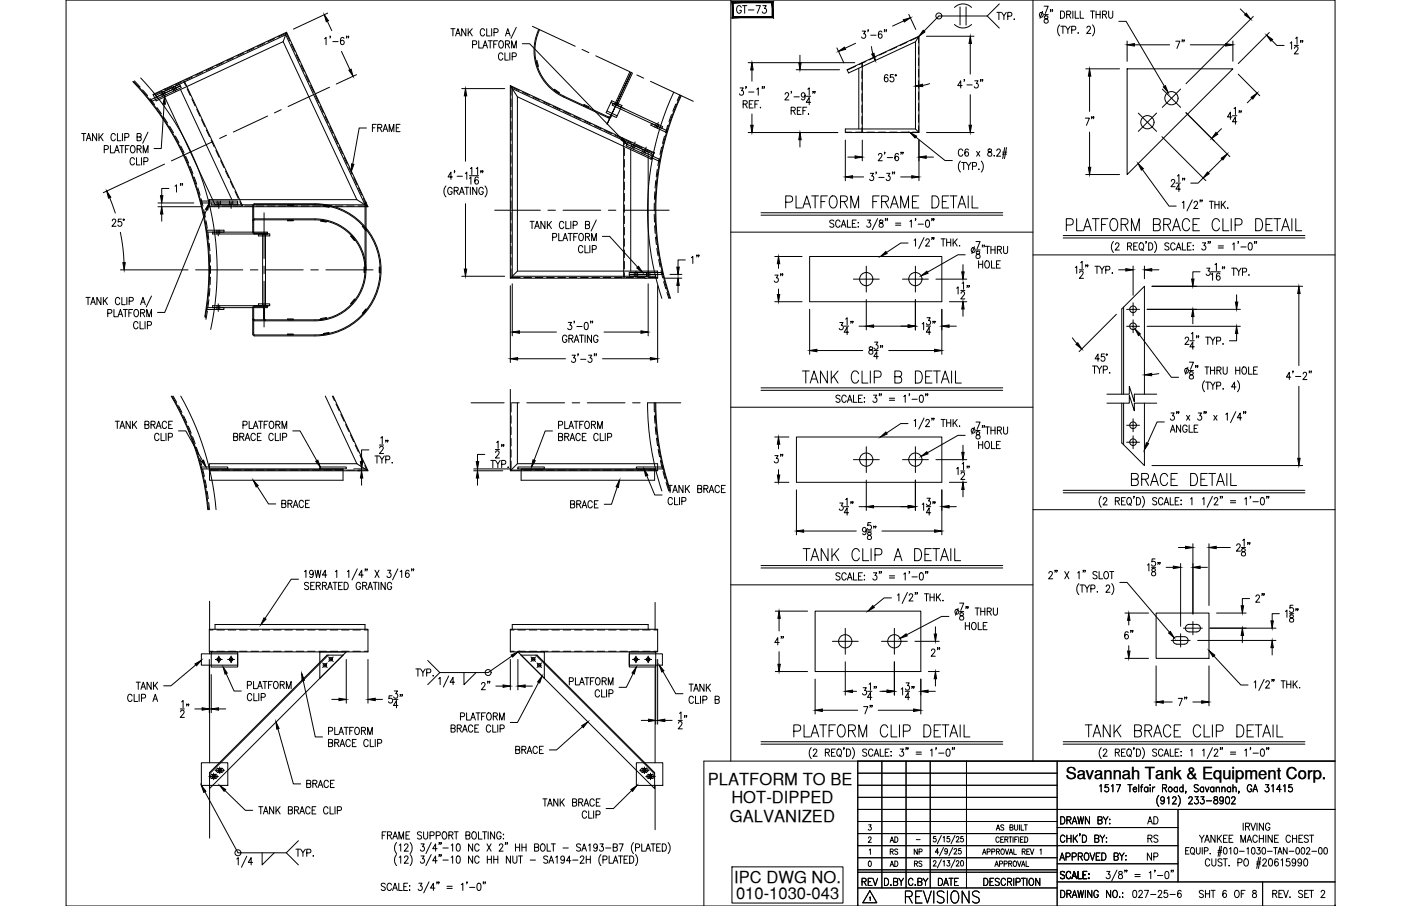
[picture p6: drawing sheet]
<svg xmlns="http://www.w3.org/2000/svg" width="432mm" height="279mm" viewBox="0 0 432 279" stroke-linecap="round" stroke-linejoin="round" font-family="sans-serif">
<defs><g id="words">
<g font-size="7.5">
<text x="347.8" y="151">BRACE DETAIL</text>
<text x="246.6" y="174.3">TANK CLIP A DETAIL</text>
<text x="243.8" y="228.6">PLATFORM CLIP DETAIL</text>
<text x="333.7" y="228.6">TANK BRACE CLIP DETAIL</text>
<text x="278.3" y="279.8">REVISIONS</text>
</g>
<g font-size="7.1">
<text x="241.3" y="65.3">PLATFORM FRAME DETAIL</text>
<text x="327.7" y="72.3">PLATFORM BRACE CLIP DETAIL</text>
<text x="246.2" y="119.2">TANK CLIP B DETAIL</text>
</g>
<g font-size="5.7">
<text x="226.1" y="5.3">GT-73</text>
<text x="366.2" y="16.2" transform="rotate(-90 366.2 16.2)">7&quot;</text>
<text x="113.9" y="42">FRAME</text>
<text x="338.3" y="39.9" transform="rotate(-90 338.3 39.9)">7&quot;</text>
<text x="52.9" y="60.3">1&quot;</text>
<text x="237.8" y="88.2">3&quot;</text>
<text x="242.4" y="143.9" transform="rotate(-90 242.4 143.9)">3&quot;</text>
<text x="390.9" y="187" transform="rotate(-90 390.9 187)">2&quot;</text>
<text x="237.8" y="200">4&quot;</text>
<text x="286.1" y="203.6">2&quot;</text>
<text x="345.7" y="198.3">6&quot;</text>
<text x="147.5" y="213.8">2&quot;</text>
<text x="269.9" y="221.5" transform="rotate(-90 269.9 221.5)">7&quot;</text>
<text x="362.3" y="218.7">7&quot;</text>
<text x="59.3" y="222.6" transform="rotate(-90 59.3 222.6)">12&quot;</text>
<text x="212.7" y="226.1" transform="rotate(-90 212.7 226.1)">12&quot;</text>
<text x="352.8" y="255.4">AD</text>
<text x="264.9" y="274.5">REV</text>
<text x="288.2" y="274.5">DATE</text>
</g>
<g font-size="5.3">
<text x="271.6" y="26.5">65°</text>
<text x="33.5" y="70.9">25°</text>
<text x="216.6" y="82.5" transform="rotate(-90 216.6 82.5)">1&quot;</text>
<text x="86.1" y="157.7">BRACE</text>
<text x="175" y="157.7">BRACE</text>
<text x="158" y="233.5">BRACE</text>
<text x="93.5" y="244.1">BRACE</text>
<text x="352.8" y="261.1">RS</text>
<text x="352.8" y="266.3">NP</text>
<text x="348.2" y="278">027-25-6</text>
<text x="368.7" y="278">SHT 6 OF 8</text>
</g>
<g font-size="5.1">
<text x="218.2" y="242.1">PLATFORM TO BE</text>
<text x="328.5" y="240.3">Savannah Tank &amp; Equipment Corp.</text>
<text x="225.4" y="247.8">HOT-DIPPED</text>
<text x="225" y="253.3">GALVANIZED</text>
<text x="226.3" y="272.4">IPC DWG NO.</text>
<text x="226.9" y="277.2">010-1030-043</text>
</g>
<g font-size="4.9">
<text x="273.4" y="261.1">AD</text>
<text x="273.4" y="268.5">AD</text>
<text x="280.8" y="268.5">RS</text>
</g>
<g font-size="4.4">
<text x="273.4" y="264.6">RS</text>
<text x="280.8" y="264.6">NP</text>
</g>
<text font-size="2.6" x="281.5" y="260">-</text>
</g></defs>
<!-- layer: 0 -->
<g fill="none" stroke="#000" stroke-width=".31">
<path d="M20.4 0h391.1v279.4h-391.1zM225.2 0v234.7M318.4 0v234.7M225.2 71.6h93.2M318.4 78.6h93.1M225.2 125.6h93.2M318.4 157.2h93.1M225.2 180.4h93.2M264.4 238.4h61.4M264.4 234.7v44.7M271.8 234.7v39.1M279.3 234.7v39.1"/>
<path d="M286.7 234.7v39.1M297.9 234.7v39.1M325.8 234.7v44.7M411.5 234.7h-194.6v44.7M264.4 242.2h61.4M264.4 245.9h61.4M264.4 253.3h61.4M264.4 257.1h61.4M264.4 249.6h147.1M325.8 255.2h37.3M363.1 249.6v22.4M264.4 264.5h61.4"/>
<path d="M264.4 260.8h98.7M264.4 269h61.4M264.4 268.2h61.4M264.4 273.8h61.4M325.8 272h85.7M325.8 266.4h37.3"/>
</g>
<!-- layer: 3X3X14 -->
<g fill="none" stroke="#000" stroke-width=".31">
<path d="M346.3 94.7v26.9M345.7 121.6v-26.3l7-7v33.3M345.7 124.3v12.3l7 7v-19.3M346.3 124.3v12.9M64.6 144.6h41.1v3.5h-41.1zM64.6 144.9h41.1M160.6 144.6h41.2v3.5h-41.2zM160.6 144.9h41.2M100.8 202h4.9l-41.1 41.2v-4.9zM101.2 202l-36.6 36.7M160.6 202h4.9l36.3 36.3v4.9zM165.1 202l36.7 36.7"/>
<circle cx="349.2" cy="95.4" r="1.03"/>
<circle cx="349.2" cy="100.6" r="1.03"/>
<circle cx="349.2" cy="136.4" r="1.03"/>
<circle cx="349.2" cy="131.1" r="1.03"/>
<circle cx="65.9" cy="239.4" r=".52"/>
<circle cx="67.7" cy="237.5" r=".52"/>
<circle cx="198.6" cy="237.5" r=".52"/>
<circle cx="200.4" cy="239.4" r=".52"/>
</g>
<!-- layer: DIM -->
<g fill="none" stroke="#000" stroke-width=".31">
<path d="M100 12l.5-.5v2.3M100.9 6.6l1.4 2.9M101 4l-10.6 5M101.9 11.2h-.2h.2l-.2 .5M102.6 12.8h1.6M105.2 15.9l2.7 5.6M106 11.9l-.5-.4a1.29 1.29 0 0 0 .1 2.3 .65 .65 0 0 0 .5-1 .65 .65 0 0 0-1.1-.1l-.1 .3M106.9 11.2h-.2h.2l-.2 .5M107.5 11.2h-.2h.2l-.2 .5M139 8.8h1.2M139.6 8.8v2.3M140.4 11.1l.7-2.3 .8 2.3"/>
<path d="M140.7 10.3h.9M143.6 8.8v2.3l-1.3-2.3v2.3M144.3 8.8v2.3M144.8 9.8l.8 1.3M145.6 8.8l-1.3 1.5M145.6 13.7l1.1-.1 .2-.3-.2-.6-1.1-.1v2.2M147.6 12.6v2.2h1.1M148.8 14.8l.7-2.2 .8 2.2M149.1 14.1h.9M149.4 9.4a.7 .7 0 0 0-.9-.5 .7 .7 0 0 0-.5 .8v.5a.7 .7 0 0 0 .5 .9 .7 .7 0 0 0 .9-.6M150 8.8v2.3h1.1M150.5 12.6h1.2"/>
<path d="M151.1 12.6v2.2M151.5 8.8v2.3M152.2 13.6h.7M152.3 10l1.1-.1 .1-.3-.1-.6-1.1-.2v2.3M153.4 12.6h-1.2v2.2M154.1 12.7l.2-.1a1.14 1.14 0 0 1 .9 1.1 1.14 1.14 0 0 1-.9 1.1 1.44 1.44 0 0 1-.2-2.1zM155 16.8a.7 .7 0 0 0-.9-.5 .7 .7 0 0 0-.5 .8v.6a.7 .7 0 0 0 .5 .8 .7 .7 0 0 0 .9-.5M155.6 16.3v2.2h1.1M155.8 11.1l.7-2.3 .7 2.3M155.8 13.6l1.1-.1 .1-.7-1.2-.2v2.2M156.1 10.3h.9M156.4 13.6l.7 1.2"/>
<path d="M157.1 16.3v2.2M157.7 14.8v-2.2l.7 2.2 .7-2.2v2.2M157.9 17.5l1.1-.1 .1-.4-.1-.6-1.1-.1v2.2M159.1 8.4l-1.6 3.4M161 13.5h2.2l28.4 29.3M230.6 19.3h32.8M246.5 17v2.3M257.9 14.8l2.2 4.6M263.7 13.4l-3.2 1.5M265.7 9.6h1l-.5 .8a.68 .68 0 0 1 .5 1.1 .68 .68 0 0 1-1.1-.1M267.6 9.3h-.1h.1l-.1 .5M268.4 10.9h1.6"/>
<path d="M268.6 14.4l.4 2.2M271.8 9.9l-.5-.3a1.28 1.28 0 0 0 .1 2.2 .65 .65 0 0 0 .5-.9 .65 .65 0 0 0-1.1-.1l-.1 .3M272.7 9.3h-.2h.2l-.2 .5M273.2 9.3h-.1h.1l-.1 .5M278.6 6.4l-3.5 1.6M280.1 4.4l2.2 4.7M285.6 11.2h14.6M294.2 7.5a3.7 3.7 0 0 0 5.2 0M294.2 2.3a3.7 3.7 0 0 1 5.2 0M295.9 2.1v5.6M297.8 2.1v5.6M299 13.4v9.4"/>
<path d="M304.3 4.9h-14.9l-4.6 4.7M304.3 4.9l3.7 3.8M307.3 3.8h1.2M307.9 3.8v2.3M308 1.2l-3.7 3.7M308.7 3.8l.7 1.1v1.2M310.1 3.8l-.7 1.1M310.6 5l1.1-.1 .2-.3-.2-.7-1.1-.1v2.3M312.5 5.9h.2zM321.4 3.5l-.9 2.1M321.8 1.9h1.3l-.9 2.2M321.8 4.5h1.3"/>
<path d="M322 5v.6a.88 .88 0 0 1 .9 .4 .88 .88 0 0 1 0 1 .72 .72 0 0 1-1.2-.5 .72 .72 0 0 1 1-.8l.3-.5a.67 .67 0 0 0-1-.2zM323.9 3.1h-.2h.2l-.2 .5M324.4 3.1h-.2h.2l-.2 .5M326.6 7.7a2.57 2.57 0 0 0 0 3.4M326.9 3.4a1.13 1.13 0 0 1 1.3 1.1 1.13 1.13 0 0 1-1.3 1.1zM327 8.1h1.2M327.6 8.1v2.2M328.4 8.1l.7 1v1.2M328.8 4.5l1-.1 .1-.8-1.1-.2v2.2M329.4 4.5l.6 1.1M329.8 8.1l-.7 1M330.3 9.2l1.1-.1 .2-.3-.2-.6-1.1-.1v2.2"/>
<path d="M330.7 3.4v2.2M331.4 3.4v2.2h1.1M332.3 10.1v.2zM332.9 3.4v2.2h1.1M335 8.6l.4-.5 .5 .1 .2 .3-.3 .7-.9 1.1h1.3M336.1 3.4h1.3M336.7 7.7a2.57 2.57 0 0 1 0 3.4M336.7 3.4v2.2M337.8 3.4v2.2M337.8 4.5h1.3M339.1 3.4v2.2M339.8 4.5l1.1-.1 .2-.4-.2-.5-1.1-.1v2.2"/>
<path d="M340.4 4.5l.7 1.1M341.7 3.4v1.6l.5 .6 .7-.3 .1-1.9M344.8 6.6h2.3l11.8 20M347.4 12.7v6.2M349.6 13.8h10.9M366.9 13.8h10.9M380 12.7v6.2M382.3 2.8l1.6 1.5M386.3 5.1l-20.8 20.7M391.2 10l-9.6 9.6M392 12.4l1.5 1.6h2.3M397.6 13.3l.5-.4v2.2"/>
<path d="M398.9 14h1.3M399 14.9l.4-.5 .5 .1 .2 .3-.3 .8-.9 1h1.3M399.3 11.8l.5-.4v2.2M401 12.6h-.2h.2l-.2 .5M401.5 12.6h-.2h.2l-.2 .5M50.6 32.1l-.9 13.7h-2.2M109.9 23l-6.2 2.9M112.9 39.5h-2.2l-2 11.1M142.3 27.3h13.3M143.5 29.6v20.1M228.1 27.1h1l-.6 .9a.69 .69 0 0 1 .6 1 .69 .69 0 0 1-1.2-.1M229 32.1l1.1-.1 .2-.3-.2-.5-1.1-.1v2.2"/>
<path d="M229.7 32.1l.6 1.2M230 26.8h-.2h.2l-.2 .5M230.7 28.4h1.6M230.9 32.1h.8M231.8 21.6v3.4M231.8 35.2v3.4M232.1 31.1h-1.2v2.2h1.2M232.7 32.1h.7M233.2 27.5l.5-.4v2.3M233.8 31.1h-1.1v2.2M234.4 33.1v.2zM235.1 26.8h-.2h.2l-.2 .5"/>
<path d="M235.6 26.8h-.2h.2l-.2 .5M242 29.1l.4-.5h.3l.4 .4-.3 .8-.9 1h1.3M243.8 34.1l1.1-.1 .1-.7-1.2-.2v2.2M244 28.3h-.2h.2l-.2 .5M244.5 34.1l.6 1.2M244.7 29.9h1.6M245.4 21.5h13.4M245.7 34.1h.8M246.9 33.1h-1.2v2.2h1.2M247.5 34.1h.7M248.1 29.3a.6 .6 0 0 1-.6 .7 .6 .6 0 0 1-.5-.8l.5-.6a1.23 1.23 0 0 1 .7 1.1 1.23 1.23 0 0 1-.8 1.1l-.3-.3M248.5 29.7h1.4"/>
<path d="M248.6 33.1h-1.1v2.2M249 27.5l.4-.4v2.2M249.2 35.1v.2zM249.9 31.6h-1.4l.9-1.5v2.2M250.7 28.3h-.2h.2l-.2 .5M251.2 28.3h-.2h.2l-.2 .5M286.5 25.8l-2.1 .6M296.5 26.4h-1.3l.9-1.5v2.2M297.3 24.6h-.2h.2l-.2 .5M298 26.2h1.6M299 29.2v9.4M300.4 24.9h1l-.5 .9a.67 .67 0 0 1 .5 1 .67 .67 0 0 1-1.1-.1"/>
<path d="M302.3 24.6h-.1h.1l-.1 .5M302.9 24.6h-.2h.2l-.2 .5M334.6 21.2h10.5M335.8 23.5v10.9M365.5 34.8l13.6 13.5M376.5 39.7l-1.5 1.4M379.7 36.1h-1.4l.9-1.5v2.2M379.9 35.7h1.3M380.3 33.5l.5-.4v2.2M381.2 37.5h-1.3l.9-1.4v2.2M381.6 22.9l6.7 6.6M382 34.2h-.2h.2l-.2 .6"/>
<path d="M382.6 34.2h-.2h.2l-.2 .6M385.9 30.3l-1.5 1.4M25.2 41.2h1.2M25.8 41.2v2.2M26.6 43.4l.7-2.2 .7 2.2M26.9 42.7h.9M29.8 41.2v2.2l-1.3-2.2v2.2M30.5 41.2v2.2M30.9 42.1l.9 1.3M31.8 41.2l-1.3 1.5M32.1 46.1l1.1-.1 .2-.4-.2-.6-1.1-.1v2.2M34 44.9v2.2h1.1"/>
<path d="M35.3 47.1l.7-2.2 .7 2.2M35.6 41.7a.7 .7 0 0 0-.9-.5 .7 .7 0 0 0-.5 .8v.6a.7 .7 0 0 0 .5 .8 .7 .7 0 0 0 .9-.5M35.6 46.4h.9M36.2 41.2v2.2h1.1M36.9 44.9h1.3M37.5 44.9v2.2M37.7 41.2v2.2M38.5 42.4l1-.2 .1-.8-1.1-.2v2.2M38.7 46h.7M39.8 44.9h-1.1v2.2M40.5 45l.2-.1a1.14 1.14 0 0 1 1 1.1 1.14 1.14 0 0 1-1 1.1 1.43 1.43 0 0 1-.2-2.1zM41.4 49.1a.7 .7 0 0 0-.8-.5 .7 .7 0 0 0-.5 .9v.5a.7 .7 0 0 0 .5 .9 .7 .7 0 0 0 .8-.6"/>
<path d="M42.1 48.6v2.3h1.1M42.2 42.2l1.1-.1 .2-.3-.2-.5-1.1-.1v2.2l1.2-.2 .1-.5-.4-.5M42.2 46l1.1-.1 .2-.4-.2-.5-1.1-.1v2.2M42.9 46l.6 1.1M43.6 48.6v2.3M44.2 47.1v-2.2l.7 2.2 .7-2.2v2.2M44.3 49.8l1.1-.1 .2-.3-.2-.7-1.1-.1v2.3M45.6 40.7l-1.6 3.5M50.7 50.6l-18.9 8.8M52.1 58.1h-2.3v2.2M137.5 57.3a2.55 2.55 0 0 0 0 3.4M139.4 58.3a.71 .71 0 0 0-.9-.5 .71 .71 0 0 0-.5 .8v.5a.71 .71 0 0 0 .7 .9 .71 .71 0 0 0 .7-.9h-.5"/>
<path d="M139.4 54.6h-1.3l.9-1.5v2.2M140 58.8l1.1-.1 .1-.7-1.2-.2v2.2M140.2 52.7h-.2h.2l-.2 .6M140.6 58.8l.6 1.2M140.9 54.4h1.6M141.6 60l.7-2.2 .8 2.2M141.9 59.2h.9M143.2 57.8h1.3M143.4 53.5l.5-.4v2.2M143.9 57.8v2.2M144.7 55l.4-.4v2.2M144.7 54.2h2.8"/>
<path d="M145 52l.4-.4v2.2M145 57.8v2.2M146.8 52l.4-.4v2.2M147 57.8v2.2l-1.3-2.2v2.2M147.4 54.9l-.5-.3a1.28 1.28 0 0 0 .1 2.2 .65 .65 0 0 0 .5-1 .65 .65 0 0 0-1.1-.1l-.1 .3M148.3 52.7h-.2h.2l-.2 .6M148.8 52.7h-.1h.1l-.1 .6M148.9 58.3a.71 .71 0 0 0-.8-.5 .71 .71 0 0 0-.5 .8v.5a.71 .71 0 0 0 .7 .9 .71 .71 0 0 0 .6-.9h-.4M149.5 57.3a2.55 2.55 0 0 1 0 3.4M230.6 40.9h27.6M246.5 43.1v2.2M260.5 43.2v12.5"/>
<path d="M261.3 48.5h2.2M262.8 54.6h3.4M265.8 43.2v6.4M268.2 53.4h1l-.5 .9a.69 .69 0 0 1 .5 1.1 .69 .69 0 0 1-1.2-.1M270.1 53.1h-.2h.2l-.2 .6M270.7 47.9l.4-.6h.4l.3 .5-.2 .7-.9 1.1h1.2M270.8 54.7h1.7M272.7 47h-.1h.1l-.1 .5M273.3 53.4h1l-.6 .9a.68 .68 0 0 1 .6 1 .68 .68 0 0 1-1.2 0M273.5 48.6h1.6M275.2 53.1h-.2h.2l-.2 .6M275.7 53.1h-.2h.2l-.2 .6"/>
<path d="M276.9 47.6l-.5-.3a1.3 1.3 0 0 0 .1 2.3 .66 .66 0 0 0 .5-1 .66 .66 0 0 0-1.1-.1l-.1 .3M277.6 54.6h3.4M277.8 47h-.2h.2l-.2 .5M278.3 47h-.1h.1l-.1 .5M282.3 42.3l9 7.2h2.2M283.2 43.2v12.5M285.5 48.5h2.2M285.6 40.9h14.6M296 49.7a2.55 2.55 0 0 0 0 3.4M296.4 50.1h1.2M296.7 46.5a.7 .7 0 0 0-.8-.5 .7 .7 0 0 0-.5 .8v.5a.7 .7 0 0 0 .5 .9 .7 .7 0 0 0 .8-.6M297 50.1v2.2"/>
<path d="M297.8 50.1l.7 1.1v1.1M298.5 46.3l-.6-.3a1.27 1.27 0 0 0 .1 2.2 .65 .65 0 0 0 .5-1 .65 .65 0 0 0-1-.1l-.1 .3M299.3 50.1l-.8 1.1M299.7 51.3l1.1-.1 .1-.9-1.2-.2v2.2M301 46.7l1 1.5M301.7 52.1v.2zM302 46.7l-1 1.5M302.4 49.7a2.55 2.55 0 0 1 0 3.4M304.6 46.1v.6a.89 .89 0 0 1 .9 .4 .89 .89 0 0 1 0 1 .72 .72 0 0 1-1.1-.5 .72 .72 0 0 1 .9-.8l.3-.5a.66 .66 0 0 0-1-.2zM306.4 48v.2zM307.2 46.5l.4-.5 .5 .1 .2 .3-.3 .7-.9 1.1h1.3M308.9 47.5h1.3"/>
<path d="M309 46.9h1.3M309.7 45.5l-.7 3.4M310.2 45.5l-.6 3.4M334.6 53.8h10.5M335.8 40.7v10.9M352.1 52.3l8.2 11.3h2.2M358.1 42.2l13.5 13.5M361 55.9l.4-.5h.3l.4 .4-.3 .7-.9 1.1h1.3M362.4 56.5h1.4M362.9 54.3l.4-.5v2.3M363.8 58.3h-1.4l.9-1.5v2.3M364.6 55h-.2h.2l-.2 .6"/>
<path d="M365.1 55h-.1h.1l-.1 .6M370.8 54.9l-1.5 1.6h-2.3M376.7 49.1l-4.3 4.2M33.8 61l1.7 4.7M37.1 71.6l.8 4.7 .3 4.7M48.7 63.8h13.5M48.7 62.6h11M49.8 66v2.2M63.7 64.7l-12.9 31.7h-2.2M143.5 62.8v20.2M163.4 68.3h1.2M164 68.3v2.2"/>
<path d="M164.8 70.5l.7-2.2 .7 2.2M165.1 69.8h.9M168 68.3v2.2l-1.3-2.2v2.2M168.7 68.3v2.2M169.1 69.2l.9 1.3M170 68.3l-1.3 1.5M170.3 73.2l1.1-.2 .2-.3-.2-.6-1.1-.1v2.2M172.2 72v2.2h1.1M173.5 74.2l.7-2.2 .7 2.2M173.8 68.8a.7 .7 0 0 0-.9-.5 .7 .7 0 0 0-.5 .8v.6a.7 .7 0 0 0 .5 .8 .7 .7 0 0 0 .9-.5M173.8 73.5h.9M174.4 68.3v2.2h1.1"/>
<path d="M175.1 72h1.3M175.7 72v2.2M175.9 68.3v2.2M176.7 69.4l1-.1 .2-.3-.2-.6-1-.1v2.2M176.8 73h.8M178 72h-1.2v2.2M178.7 72.1l.2-.1a1.14 1.14 0 0 1 .9 1.1 1.14 1.14 0 0 1-.9 1.1 1.43 1.43 0 0 1-.2-2.1zM179.6 76.2a.7 .7 0 0 0-.8-.5 .7 .7 0 0 0-.5 .9v.5a.7 .7 0 0 0 .5 .9 .7 .7 0 0 0 .8-.6M180.3 75.7v2.3h1.1M180.4 69.3l1.1-.1 .1-.7-1.2-.2v2.2l1.2-.2 .1-.5-.4-.5M180.4 73l1.1-.1 .1-.7-1.2-.2v2.2M181.1 73l.6 1.2"/>
<path d="M181.8 75.7v2.3M182.4 74.2v-2.2l.7 2.2 .7-2.2v2.2M182.5 76.9l1.1-.1 .2-.3-.2-.7-1.1-.1v2.3M183.8 67.8l-1.6 3.4M185.7 72.9h2.2l8.6 9.5M234.5 65.6h74.6M234.5 66.4h74.6M238.8 79.1h8.4M257 68.2l-.4-.3-.9 .3 .2 .5 .9 .4 .2 .3v.4l-.4 .3-.9-.3M258.9 68.4a.7 .7 0 0 0-.8-.5 .7 .7 0 0 0-.5 .8v.5a.7 .7 0 0 0 .5 .9 .7 .7 0 0 0 .8-.5M259.3 70.1l.7-2.2 .7 2.2M259.5 69.3h.9"/>
<path d="M261.2 67.9v2.2h1.1M262.7 68.9h.7M263.9 67.9h-1.2v2.2h1.2M264.5 68.6v.2zM264.5 69.9v.2zM267.3 67.9h1l-.5 .8a.67 .67 0 0 1 .5 1.1 .67 .67 0 0 1-1.2-.1M270.5 67.4l-1.6 3.4M271.1 68v.6a.89 .89 0 0 1 .9 .4 .89 .89 0 0 1 0 1 .72 .72 0 0 1-1.1-.5 .72 .72 0 0 1 .9-.8l.3-.5a.66 .66 0 0 0-1-.2zM273 67.5h-.2h.2l-.2 .6M273.6 67.5h-.2h.2l-.2 .6M276 68.8h1.6M276 69.4h1.6"/>
<path d="M279.9 75h-2.3l-4.4 2.9M280.4 68.3l.5-.4v2.2M281.7 74.1l.5-.4v2.2M282.3 67.5h-.2h.2l-.2 .6M283 69.1h1.6M284.8 73.2l-1.6 3.4M285.3 74.2l.4-.5 .6 .1 .1 .3-.2 .7-.9 1.1h1.2M285.5 68l.5-.1a1.42 1.42 0 0 1 0 2.2h-.2a1.62 1.62 0 0 1-.3-2.1zM287.3 67.5h-.2h.2l-.2 .6M287.3 73.3h-.2h.2l-.2 .6M287.9 67.5h-.2h.2l-.2 .6M287.9 73.3h-.2h.2l-.2 .6"/>
<path d="M290 73.7h1.3M290.7 73.7v2.2M291.8 73.7v2.2M291.8 74.7h1.2M293 73.7v2.2M293.8 73.7v2.2M294.2 74.6l.8 1.3M295 73.7l-1.2 1.5M295.7 75.7v.2zM297.5 78.6h-2.2l-9.5 5.3M300.3 76.1l-.8 2.1M300.8 74.5h1.3l-.9 2.2"/>
<path d="M300.8 77.1h1.3M301 77.6v.6a.89 .89 0 0 1 .9 .4 .89 .89 0 0 1 0 1 .72 .72 0 0 1-1.1-.5 .72 .72 0 0 1 .9-.8l.3-.5a.66 .66 0 0 0-1-.2zM302.9 75.6h-.2h.2l-.2 .6M303.4 75.6h-.2h.2l-.2 .6M303.7 76h1.2M304.3 76v2.2M305.4 77h1.3M305.4 76v2.2M306.7 76v2.2M307.4 77l1.1-.1 .2-.3-.2-.5-1.1-.1v2.2M308 77l.7 1.2M309.3 76v1.6a.62 .62 0 0 0 .6 .6 .62 .62 0 0 0 .7-.6v-1.6"/>
<path d="M327.7 72.6h74.5M327.7 73.4h74.5M343.2 74.5a2.57 2.57 0 0 0 0 3.4M343.8 75.4l.4-.5h.3l.4 .4-.3 .8-.9 1h1.3M347.5 75.9l1.1-.1 .2-.3-.2-.5-1.1-.1v2.2M348.1 75.9l.7 1.2M349.4 75.9h.7M350.6 74.9h-1.2v2.2h1.2M351.4 75l.2-.1a1.13 1.13 0 0 1 .9 1.1 1.13 1.13 0 0 1-.9 1.1 1.43 1.43 0 0 1-.2-2.1zM351.9 76.7l.5 .6M353.3 74.6h-.2h.2l-.2 .5M354 74.9a1.12 1.12 0 0 1 1.3 1.1 1.12 1.12 0 0 1-1.3 1.1z"/>
<path d="M355.8 74.5a2.57 2.57 0 0 1 0 3.4M360.3 75.2l-.5-.3-.6 .1-.1 .6 1 .6 .2 .6-.5 .3-.8-.3M362.2 75.4a.7 .7 0 0 0-.9-.5 .7 .7 0 0 0-.5 .8v.6a.7 .7 0 0 0 .5 .8 .7 .7 0 0 0 .9-.5M362.5 77.1l.8-2.2 .7 2.2M362.8 76.4h.9M364.4 62.5l.4-.4v2.2M364.4 74.9v2.2h1.1M366 75.9h.7M367.1 74.9h-1.1v2.2h1.1M367.5 61.6l-1.7 3.4M367.8 75.6v.2zM367.8 76.9v.2z"/>
<path d="M368 62.6l.4-.5h.3l.4 .4-.3 .7-.9 1.1h1.3M370 61.7h-.2h.2l-.2 .6M370.5 61.7h-.1h.1l-.1 .6M370.6 74.9h1l-.6 .8a.68 .68 0 0 1 .6 1.1 .68 .68 0 0 1-1.2-.1M372.5 74.6h-.2h.2l-.2 .5M372.7 62.1h1.3M373 74.6h-.1h.1l-.1 .5M373.4 62.1v2.2M374.4 62.1v2.2M374.4 63.1h1.3M375.5 75.8h1.6M375.5 76.5h1.6"/>
<path d="M375.7 62.1v2.2M376.4 62.1v2.2M376.9 63l.8 1.3M377.7 62.1l-1.3 1.5M378.4 64.1v.2zM379.9 75.3l.4-.4v2.2M381.7 74.6h-.2h.2l-.2 .5M382.4 76.2h1.7M385 75l.4-.1a1.42 1.42 0 0 1 0 2.2h-.2a1.56 1.56 0 0 1-.2-2.1zM386.8 74.6h-.2h.2l-.2 .5M387.3 74.6h-.2h.2l-.2 .5M26.5 91.7h1.3"/>
<path d="M27.1 91.7v2.3M28 94l.7-2.3 .7 2.3M28.2 93.2h.9M31.1 91.7v2.3l-1.2-2.3v2.3M31.9 91.7v2.3M32.3 92.7l.8 1.3M33.1 91.7l-1.2 1.5M33.2 96.6l1.1-.1 .2-.3-.2-.7-1.1-.1v2.3M35.1 95.4v2.3h1.1M36.4 97.7l.7-2.3 .7 2.3M36.6 96.9h.9M36.9 92.2a.7 .7 0 0 0-.8-.5 .7 .7 0 0 0-.5 .9v.5a.7 .7 0 0 0 .5 .9 .7 .7 0 0 0 .8-.6"/>
<path d="M37.1 83.2h20.9M37.5 91.7v2.3h1.1M38 95.4h1.3M38.6 95.4v2.3M39.1 91.7v2.3M39.7 96.5h.7M39.8 92.9l1.1-.1 .2-.3-.2-.7-1.1-.1v2.3M40.9 95.4h-1.2v2.3M41.6 95.5l.2-.1a1.14 1.14 0 0 1 .9 1.2 1.14 1.14 0 0 1-.9 1.1 1.44 1.44 0 0 1-.2-2.2zM42.5 99.7a.7 .7 0 0 0-.8-.5 .7 .7 0 0 0-.5 .8v.5a.7 .7 0 0 0 .5 .9 .7 .7 0 0 0 .8-.5M43.2 99.2v2.2h1M43.3 94l.8-2.3 .7 2.3"/>
<path d="M43.3 96.5l1.1-.1 .1-.7-1.2-.3v2.3M43.6 93.2h.9M44 96.5l.6 1.2M44.7 99.2v2.2M45.2 97.7v-2.3l.8 2.3 .7-2.3v2.3M46.7 91.3l-1.6 3.4M142.3 85.2h13.3M157.3 88.1v23.7M157.9 87.5v16.1M175.2 99.4h.9l-.5 .9a.68 .68 0 0 1 .6 1 .68 .68 0 0 1-1.2-.1M177.1 99.1h-.2h.2l-.2 .5M180.3 99.5l.5-.1a1.4 1.4 0 0 1 0 2.3h-.2a1.59 1.59 0 0 1-.3-2.2z"/>
<path d="M182.1 99.1h-.2h.2l-.2 .5M182.7 99.1h-.2h.2l-.2 .5M199.8 87.5v16.1M202.7 88.1v23.7M205 85.8h5.1M206.5 84.6h3.6M209 88v2.3M211.2 80.2h-2.2v2.2M238.8 93h8.4M239.9 81.3v1.5M239.9 89.1v1.7M249.5 95.4v13.9"/>
<path d="M258.8 99.5h1l-.5 .8a.68 .68 0 0 1 .5 1.1 .68 .68 0 0 1-1.1-.1M260.6 98.4l.5-.4v2.2M262.4 99.1h-.2h.2l-.2 .6M262.9 99.1h-.2h.2l-.2 .6M267 92.4v9.3M282.1 92.4v9.3M284.2 99.9l.5-.4v2.2M285.7 98h1l-.5 .8a.67 .67 0 0 1 .5 1.1 .67 .67 0 0 1-1.2-.1M287.7 99.1h-.2h.2l-.2 .6M288.2 99.1h-.2h.2l-.2 .6M288.5 86.1h9.5M290.3 95.4v13.9"/>
<path d="M292.6 93h5.4M294.9 88.9l.4-.4v2.2M296.1 89.6h1.3M296.2 90.5l.4-.6 .5 .1 .2 .4-.3 .7-.9 1.1h1.3M296.5 87.4l.5-.4v2.2M296.8 81.6v2.2M296.8 95.3v2.2M298.2 88.1h-.2h.2l-.2 .6M298.7 88.1h-.1h.1l-.1 .6M301.6 80.4v2.3M301.6 81.5h1.3M302.9 80.4v2.3"/>
<path d="M303.9 80.5l.2-.1a1.14 1.14 0 0 1 .9 1.2 1.14 1.14 0 0 1-.9 1.1 1.43 1.43 0 0 1-.2-2.2zM305.6 80.4v2.3h1.1M307.1 81.5h.7M308.3 80.4h-1.2v2.3h1.2M331.4 82.5l.5-.4v2.2M332.7 83.2h1.2M332.8 84.1l.3-.5 .6 .1 .1 .3-.2 .8-.9 1h1.2M333.1 81l.4-.4v2.2M334.8 81.8h-.2h.2l-.2 .5M335.3 81.8h-.2h.2l-.2 .5M337.5 82.1h1.2M338.1 82.1v2.2"/>
<path d="M338.9 82.1l.7 1.1v1.1M340.4 82.1l-.8 1.1M340.8 83.3l1.1-.1 .2-.4-.2-.6-1.1-.1v2.2M342.7 84.2h.2zM344.1 96.9l-11.5 11.5M344.8 83.2h2.2M349.2 82v9.1M352.7 82v4M353.5 95.4h28.8M355 83.2h2.2M355 88.3h46.5M367.6 97.6v2.3"/>
<path d="M369.9 83.8h-2.3v2.3M371.9 82.7h1l-.5 .8a.69 .69 0 0 1 .5 1.1 .69 .69 0 0 1-1.2-.1M373.3 84.6l.4-.4v2.2M373.3 83.8h2.8M374.5 81.6l.4-.4v2.2M376 84.5l-.5-.3a1.27 1.27 0 0 0 0 2.2 .65 .65 0 0 0 .6-.9 .65 .65 0 0 0-1.1-.1l-.1 .3M376.9 82.4h-.2h.2l-.2 .5M377.4 82.4h-.1h.1l-.1 .5M379.6 82.7h1.3M380.2 82.7v2.2M381.1 82.7l.7 1.1v1.1M381.1 90.9v2.3"/>
<path d="M382.5 82.7l-.7 1.1M382.9 83.9l1.1-.1 .2-.4-.2-.6-1.1-.1v2.2M384.9 84.7v.2zM400.3 90.5v22.2M45.4 100.3l1.1-.1 .2-.3-.2-.6-1.1-.1v2.2M159.5 110.6h14.8M160.1 102.4h11.4M174.7 103.9a.7 .7 0 0 0-.8-.5 .7 .7 0 0 0-.5 .8v.6a.7 .7 0 0 0 .6 .8 .7 .7 0 0 0 .7-.8h-.4M175.3 104.4l1.1-.1 .2-.3-.2-.5-1.1-.1v2.2M176 104.4l.6 1.2M176.3 109.5h1l-.5 .9a.67 .67 0 0 1 .5 1 .67 .67 0 0 1-1.2-.1M177 105.6l.7-2.2 .7 2.2"/>
<path d="M177.2 104.9h.9M177.8 100.7h1.6M178.2 109.2h-.1h.1l-.1 .5M178.6 103.4h1.3M178.9 110.8h1.7M179.2 103.4v2.2M180.3 103.4v2.2M181.4 109.5h1l-.6 .9a.68 .68 0 0 1 .6 1 .68 .68 0 0 1-1.2-.1M182.3 103.4v2.2l-1.3-2.2v2.2M183.3 109.2h-.2h.2l-.2 .5M183.8 109.2h-.1h.1l-.1 .5M184.3 103.9a.7 .7 0 0 0-.8-.5 .7 .7 0 0 0-.6 .8v.6a.7 .7 0 0 0 .7 .8 .7 .7 0 0 0 .7-.8h-.4"/>
<path d="M185.7 110.6h14.7M186.2 102.4h11.3M234.5 119.6h74.6M251.8 108.1h14.1M260.2 100.6h1.4M261.6 102.4h-1.4l.9-1.5v2.3M264.8 100.6h2.2M268 107.1v.6a.82 .82 0 0 1 .9 .5 .82 .82 0 0 1-.3 1 .73 .73 0 0 1-.9-.7 .73 .73 0 0 1 1-.7l.3-.5a.66 .66 0 0 0-1-.2zM269.2 100.6h10.7M269.3 108.1h1.4M269.6 105.5h1l-.6 .8a.68 .68 0 0 1 .6 1.1 .68 .68 0 0 1-1.2-.1M270.7 110h-1.4l.9-1.5v2.2"/>
<path d="M271.5 106.7h-.2h.2l-.2 .5M272 106.7h-.1h.1l-.1 .5M273.9 108.1h14.2M285.5 100.6h1.4M286.9 102.4h-1.4l.9-1.5v2.3M292.5 100.6h2.2M330.5 104.2l1.4 1.7M336.7 112.9h1.3M337.3 112.9v2.2M338.1 112.9l.8 1v1.2M338.9 110.7h-1.4l.9-1.5v2.2M339.6 112.9l-.7 1"/>
<path d="M340 114l1.1-.1 .2-.3-.2-.6-1.1-.1v2.2M340.4 109.2h-.9l-.1 .9a.69 .69 0 0 1 1 0 .69 .69 0 0 1-.1 1 .69 .69 0 0 1-1-.1M341 109.2h.2v.3h-.2zM342 114.9v.2zM351.2 103.2l9.8 13.2h2.3M353.5 100.6h28.8M357.2 115.2l-2.3 .3M365.3 104.5l.3-.5 .6 .1 .2 .3-.3 .8-.9 1h1.3M366.1 113.3l-.8 2.1M366.6 111.7h1.2l-.9 2.2M366.6 114.3h1.2M366.7 105.1h1.4"/>
<path d="M366.8 114.7v.7a.88 .88 0 0 1 .9 .4 .88 .88 0 0 1-.1 1 .72 .72 0 0 1-1.1-.5 .72 .72 0 0 1 1-.8l.2-.5a.67 .67 0 0 0-.9-.3zM367.2 102.9l.4-.4v2.2M368.1 107h-1.4l.9-1.5v2.2M368.6 112.8h-.1h.1l-.1 .6M368.9 103.7h-.2h.2l-.2 .5M369.2 112.8h-.2h.2l-.2 .6M369.4 103.7h-.1h.1l-.1 .5M371.3 117.4a2.58 2.58 0 0 0 0 3.4M371.4 113.2h1.2M371.6 104h1.3M371.6 117.8h1.3M372 113.2v2.2"/>
<path d="M372.2 104v2.2M372.3 117.8v2.3M373.1 104l.7 1.1v1.1M373.1 117.8l.7 1.1v1.2M373.1 113.2v2.2M373.1 114.2h1.3M374.4 113.2v2.2M374.5 104l-.7 1.1M374.5 117.8l-.7 1.1M375 105.2l1-.1 .2-.4-.2-.6-1-.1v2.2M375 119l1.1-.1 .1-.3-.1-.7-1.1-.1v2.3M375.1 114.2l1.1-.1 .1-.3-.1-.5-1.1-.1v2.2"/>
<path d="M375.7 114.2l.6 1.2M376.9 106.1h.1zM376.9 120h.2zM377 113.2v1.5a.63 .63 0 0 0 .6 .7 .63 .63 0 0 0 .6-.7v-1.5M380.9 114.2h1.2M380.9 113.2v2.2M381 119.3h-1.4l.9-1.5v2.3M381.1 102.9v2.2h-2.2M381.4 117.4a2.58 2.58 0 0 1 0 3.4M382.1 113.2v2.2M383.1 113.3l.2-.1a1.14 1.14 0 0 1 .9 1.1 1.14 1.14 0 0 1-.9 1.1 1.44 1.44 0 0 1-.2-2.1zM384.8 113.2v2.2h1.1"/>
<path d="M386.4 114.2h.7M387.6 113.2h-1.2v2.2h1.2M397.8 116.3h-1.3l.9-1.5v2.3M398.6 114.5h-.2h.2l-.2 .5M399.3 116.1h1.6M400.3 119.1v22.2M401.6 115.3l.4-.5 .5 .1 .2 .3-.2 .8-.9 1.1h1.2M403.6 114.5h-.1h.1l-.1 .5M404.2 114.5h-.2h.2l-.2 .5M35.5 129.9h1.3M36.2 129.9v2.2M37 132.1l.7-2.2 .7 2.2"/>
<path d="M37.2 131.4h.9M40.1 129.9v2.2l-1.2-2.2v2.2M40.9 129.9v2.2M41.3 130.9l.8 1.2M42.1 129.9l-1.2 1.5M44.7 131l1-.1 .2-.3-.2-.6-1-.1v2.2l1.1-.2 .1-.5-.4-.4M46.5 131l1.1-.1 .2-.3-.2-.6-1.1-.1v2.2M47.2 131l.6 1.1M48.2 132.1l.7-2.2 .7 2.2M48.5 131.4h.9M49 134.2a.7 .7 0 0 0-.8-.6 .7 .7 0 0 0-.6 .9v.5a.7 .7 0 0 0 .6 .9 .7 .7 0 0 0 .8-.6M49.6 133.6v2.3h1.1"/>
<path d="M51.2 133.6v2.3M51.4 130.4a.7 .7 0 0 0-.9-.5 .7 .7 0 0 0-.5 .9v.5a.7 .7 0 0 0 .5 .8 .7 .7 0 0 0 .9-.5M51.9 134.8l1.1-.1 .1-.3-.1-.7-1.1-.1v2.3M52 131h.7M53.1 129.9h-1.1v2.2h1.1M55 132.9h2.3l5.1 9.2M72 134.7l1.1-.1 .2-.3-.2-.6-1.1-.1v2.3l1.2-.2 .1-.6-.5-.4M73.9 134.7l1.1-.1 .2-.3-.2-.6-1.1-.1v2.3M74.5 134.7l.7 1.2M74.9 131.1l1.1-.1 .2-.3-.2-.7-1.1-.1v2.2M75.5 135.9l.8-2.3 .7 2.3M75.8 135.1h.9"/>
<path d="M76.8 129.9v2.2h1.1M78.1 132.1l.7-2.2 .7 2.2M78.3 131.4h.9M78.7 134.2a.7 .7 0 0 0-.9-.6 .7 .7 0 0 0-.5 .9v.5a.7 .7 0 0 0 .6 .9 .7 .7 0 0 0 .8-.6M79.3 134.7h.8M79.7 129.9h1.3M80.3 129.9v2.2M80.5 133.6h-1.2v2.3h1.2M81.4 131h.7M82.6 129.9h-1.2v2.2M83.3 130l.2-.1a1.14 1.14 0 0 1 .9 1.1 1.14 1.14 0 0 1-.9 1.1 1.43 1.43 0 0 1-.2-2.1zM84.2 134.2a.7 .7 0 0 0-.8-.6 .7 .7 0 0 0-.5 .9v.5a.7 .7 0 0 0 .5 .9 .7 .7 0 0 0 .8-.6"/>
<path d="M84.9 133.6v2.3h1M85 131l1.1-.1 .1-.8-1.2-.2v2.2M85.7 131l.6 1.1M86.4 133.6v2.3M86.9 132.1v-2.2l.8 2.2 .7-2.2v2.2M87.1 134.8l1.1-.1 .2-.3-.2-.7-1.1-.1v2.3M90.2 132.9h2.3l5.1 9.2M113.7 138.7h-2.3v3.7M116.9 137.2h1.3M117 138.2l.4-.6 .5 .1 .2 .3-.2 .8-1 1.1h1.3M117.3 135.1l.5-.5v2.3M119 135.8h-.1h.1l-.1 .6"/>
<path d="M119.6 135.8h-.2h.2l-.2 .6M152.7 138.6h1.2M152.8 139.6l.3-.6 .6 .1 .1 .3-.2 .8-.9 1h1.2M153.1 136.5l.4-.5v2.3M154.7 137.2h-.1h.1l-.1 .5M155.3 137.2h-.2h.2l-.2 .5M170.3 132.9h-2.3l-3.4 9M172.1 131.1l1.1-.1 .1-.9-1.2-.2v2.3M172.1 134.7l1.1-.1 .1-.7-1.2-.3v2.3l1.2-.2 .1-.6-.4-.4M174.1 129.9v2.3h1M174.1 134.7l1-.1 .2-.3-.2-.5-1-.2v2.3M174.7 134.7l.6 1.2"/>
<path d="M175.3 132.2l.7-2.3 .8 2.3M175.6 131.4h.9M175.7 135.9l.7-2.3 .7 2.3M176 135.1h.8M177 129.9h1.2M177.6 129.9v2.3M178.7 131h.7M178.8 134.2a.7 .7 0 0 0-.8-.5 .7 .7 0 0 0-.5 .8v.5a.7 .7 0 0 0 .5 .9 .7 .7 0 0 0 .8-.5M179.5 134.7h.7M179.8 129.9h-1.1v2.3M180.6 130l.1-.1a1.14 1.14 0 0 1 1 1.1 1.14 1.14 0 0 1-1 1.2 1.43 1.43 0 0 1-.1-2.2zM180.7 133.6h-1.2v2.3h1.2"/>
<path d="M182.3 131l1.1-.1 .2-.3-.2-.6-1.1-.1v2.3M182.9 131l.7 1.2M184.2 132.2v-2.3l.7 2.3 .7-2.3v2.3M184.4 134.2a.7 .7 0 0 0-.9-.5 .7 .7 0 0 0-.5 .8v.5a.7 .7 0 0 0 .5 .9 .7 .7 0 0 0 .9-.5M185 133.6v2.3h1.1M186.5 133.6v2.3M187.3 134.8l1-.1 .2-.3-.2-.6-1-.2v2.3M234.5 120.4h74.6M238.8 134.8h4.3M239.9 137v1.4M258.9 122.2l-.5-.3-.8 .3 .1 .4 1.2 .8v.4l-.5 .3-.8-.3M260.8 122.4a.71 .71 0 0 0-.8-.5 .71 .71 0 0 0-.6 .8v.5a.71 .71 0 0 0 .6 .9 .71 .71 0 0 0 .8-.6"/>
<path d="M261.2 124.1l.7-2.2 .7 2.2M261.4 123.3h.9M263.1 121.9v2.2h1.1M264.6 122.9h.7M265.8 121.9h-1.2v2.2h1.2M266.3 122.7h.2zM266.3 124h.2zM269.2 121.9h1l-.5 .8a.68 .68 0 0 1 .5 1.1 .68 .68 0 0 1-1.2-.1M271.1 121.5h-.2h.2l-.2 .6M271.7 121.5h-.2h.2l-.2 .6M274.1 122.8h1.6M274.1 123.4h1.6"/>
<path d="M278.5 122.3l.5-.4v2.2M279.9 130.6h-2.3l-4.4 2.9M280.4 121.5h-.2h.2l-.2 .6M281.1 123.1h1.6M281.7 129.8l.5-.5v2.3M283.6 122l.5-.1a1.38 1.38 0 0 1 0 2.2h-.2a1.58 1.58 0 0 1-.3-2.1zM284.8 128.9l-1.6 3.4M285.3 129.9l.4-.6 .6 .2 .1 .3-.2 .7-.9 1.1h1.2M285.4 121.5h-.2h.2l-.2 .6M286 121.5h-.2h.2l-.2 .6M287.3 129h-.2h.2l-.2 .6M287.9 129h-.2h.2l-.2 .6"/>
<path d="M290 129.3h1.3M290.7 129.3v2.3M291.8 129.3v2.3M291.8 130.4h1.2M293 129.3v2.3M293.8 129.3v2.3M294.2 130.3l.8 1.3M295 129.3l-1.2 1.5M295.7 131.4v.2zM296.8 137.3v2.2M297.5 134.3h-2.2l-9.5 5.3M300.3 131.8l-.8 2.1"/>
<path d="M300.8 130.2h1.3l-.9 2.2M300.8 132.8h1.3M301 133.2v.7a.89 .89 0 0 1 .9 .4 .89 .89 0 0 1 0 1 .72 .72 0 0 1-1.1-.5 .72 .72 0 0 1 .9-.8l.3-.5a.66 .66 0 0 0-1-.3zM301.6 136.1v2.2M301.6 137.2h1.3M302.9 131.3h-.2h.2l-.2 .6M302.9 136.1v2.2M303.4 131.3h-.2h.2l-.2 .6M303.7 131.7h1.2M303.9 136.2l.2-.1a1.13 1.13 0 0 1 .9 1.1 1.13 1.13 0 0 1-.9 1.1 1.41 1.41 0 0 1-.2-2.1zM304.3 131.7v2.2M305.4 131.7v2.2"/>
<path d="M305.4 132.7h1.3M305.6 136.1v2.2h1.1M306.7 131.7v2.2M307.1 137.2h.7M307.4 132.7l1.1-.1 .2-.3-.2-.5-1.1-.1v2.2M308 132.7l.7 1.2M308.3 136.1h-1.2v2.2h1.2M309.3 131.7v1.5a.62 .62 0 0 0 .6 .7 .62 .62 0 0 0 .7-.7v-1.5M341.2 121.6h6.9v-2.5l1.5 4.8v-2.3h6.9M341.2 124.3h6.9v-2.4l1.5 4.8v-2.4h6.9M358.9 130.1h-2.3l-2.9 6.6M360.7 133.3l.7-2.2 .8 2.2"/>
<path d="M360.9 127.4h1l-.5 .8a.67 .67 0 0 1 .5 1.1 .67 .67 0 0 1-1.2-.1M361 132.6h.9M362.8 127h-.2h.2l-.2 .6M363.3 127h-.1h.1l-.1 .6M363.9 131.1v2.2l-1.3-2.2v2.2M365.7 128.1l1 1.5M365.9 131.6a.7 .7 0 0 0-.9-.5 .7 .7 0 0 0-.5 .8v.6a.7 .7 0 0 0 .7 .8 .7 .7 0 0 0 .7-.8h-.5M366.5 131.1v2.2h1.1M366.7 128.1l-1 1.5M368 132.1h.8M369.2 131.1h-1.2v2.2h1.2M369.3 127.4h1l-.5 .8a.68 .68 0 0 1 .5 1.1 .68 .68 0 0 1-1.2-.1"/>
<path d="M371.2 127h-.2h.2l-.2 .6M371.8 127h-.2h.2l-.2 .6M374.1 128.1l1 1.5M375.1 128.1l-1 1.5M377.8 127.8l.5-.4v2.2M380.9 126.9l-1.6 3.4M382.7 128.8h-1.4l.9-1.4v2.2M383.4 127h-.2h.2l-.2 .6M384 127h-.2h.2l-.2 .6M79.3 150l3.5 5.4h2.2M109.1 144.6h3.5M110.3 145.2h.8"/>
<path d="M111.4 147.4v2.2M115.5 140.6h1.3M116.2 140.6v2.2M117 140.6l.7 1.1v1.1M118.4 140.6l-.7 1.1M118.9 141.8l1.1-.1 .2-.3-.2-.7-1.1-.1v2.2M120.9 142.6v.2zM146 145.2h9M146 144.6h11.3M147.2 147.4v2.2M149.4 140.1h-2.2v2.3M151.3 142h1.2"/>
<path d="M151.9 142v2.2M152.7 142l.7 1.1v1.1M154.2 142l-.8 1.1M154.6 143.2l1.1-.1 .2-.4-.2-.6-1.1-.1v2.2M156.5 144.1h.2zM190.2 150.2l-1.7 5.3h-2.3M199.3 146.7l2.5 6h2.2M205.9 149.7h1.3M206.5 149.7v2.2M207.3 153.9a.7 .7 0 0 0-.9-.5 .7 .7 0 0 0-.5 .9v.5a.7 .7 0 0 0 .5 .8 .7 .7 0 0 0 .9-.5M207.3 151.9l.8-2.2 .7 2.2M207.6 151.2h.9"/>
<path d="M207.9 153.4v2.2h1.1M209.4 153.4v2.2M210.1 154.6l1.1-.1 .2-.3-.2-.7-1.1-.1v2.2M210.5 149.7v2.2l-1.2-2.2v2.2M211.2 149.7v2.2M211.7 150.6l.8 1.3M212.5 149.7l-1.3 1.5M215 150.7l1.1-.1 .1-.7-1.2-.2v2.2l1.2-.2 .1-.5-.4-.5M216.9 150.7l1.1-.1 .1-.7-1.2-.2v2.2M217.6 150.7l.6 1.2M218.6 151.9l.7-2.2 .7 2.2M218.8 151.2h.9"/>
<path d="M221.7 150.2a.7 .7 0 0 0-.8-.5 .7 .7 0 0 0-.5 .8v.6a.7 .7 0 0 0 .5 .8 .7 .7 0 0 0 .8-.5M222.4 150.7h.7M223.5 149.7h-1.1v2.2h1.1M238.8 148.7h4.3M239.9 144.8v1.7M245.5 151.1v13.8M258.8 155.1h1l-.5 .9a.67 .67 0 0 1 .5 1 .67 .67 0 0 1-1.1 0M260.2 156.3h1.4M260.6 154.1l.5-.5v2.3M261.6 158.1h-1.4l.9-1.5v2.3M262.4 154.8h-.2h.2l-.2 .5M262.9 154.8h-.2h.2l-.2 .5"/>
<path d="M264.8 156.3h2.2M267 148.1v9.3M269.2 156.3h10.7M282.1 148.1v9.3M284.2 155.6l.5-.5v2.3M285.5 156.3h1.4M285.7 153.6h1l-.5 .9a.67 .67 0 0 1 .5 1 .67 .67 0 0 1-1.2-.1M286.9 158.1h-1.4l.9-1.5v2.3M287.7 154.8h-.2h.2l-.2 .5M288.2 154.8h-.2h.2l-.2 .5M288.5 141.8h9.5M290.3 151.1v13.8"/>
<path d="M292.5 156.3h2.2M292.6 148.7h5.4M294.9 144.5l.4-.4v2.3M296.1 145.2h1.3M296.2 146.1l.4-.5 .5 .1 .2 .3-.3 .8-.9 1h1.3M296.5 143.1l.5-.5v2.3M296.8 151v2.2M298.2 143.8h-.2h.2l-.2 .5M298.7 143.8h-.1h.1l-.1 .5M327.7 152h74.5M327.7 151.2h74.5M339.4 153a2.57 2.57 0 0 0 0 3.4"/>
<path d="M340 154l.4-.5 .6 .1 .1 .3-.2 .7-.9 1.1h1.2M343.7 154.5l1.1-.1 .1-.7-1.2-.2v2.2M344.4 154.5l.6 1.2M345.7 154.5h.7M346.8 153.5h-1.1v2.2h1.1M347.6 153.6l.2-.1a1.14 1.14 0 0 1 1 1.1 1.14 1.14 0 0 1-1 1.1 1.44 1.44 0 0 1-.2-2.1zM348.1 155.3l.5 .6M349.5 153.1h-.1h.1l-.1 .6M350.3 153.5a1.13 1.13 0 0 1 1.3 1.1 1.13 1.13 0 0 1-1.3 1.1zM352.1 153a2.57 2.57 0 0 1 0 3.4M355 143.6h46.5M356.5 153.8l-.4-.3-.9 .3 .2 .5 .9 .4 .2 .7a.74 .74 0 0 1-1.3 0"/>
<path d="M358.4 154a.7 .7 0 0 0-.8-.5 .7 .7 0 0 0-.5 .8v.5a.7 .7 0 0 0 .5 .9 .7 .7 0 0 0 .8-.5M358.8 155.7l.7-2.2 .7 2.2M359.1 154.9h.9M360.7 153.5v2.2h1.1M362.2 154.5h.7M363.4 153.5h-1.2v2.2h1.2M364 154.2v.2zM364 155.5v.2zM366.9 153.9l.5-.4v2.2M370.6 153.9l.5-.4v2.2M373.7 153l-1.6 3.4M374.2 154l.4-.5 .6 .1 .1 .3-.2 .7-.9 1.1h1.2"/>
<path d="M376.2 153.1h-.2h.2l-.2 .6M376.8 153.1h-.2h.2l-.2 .6M379.2 154.4h1.7M379.2 155h1.7M383.6 153.9l.5-.4v2.2M385.5 153.1h-.2h.2l-.2 .6M386.2 154.7h1.6M388.7 153.6l.5-.1a1.4 1.4 0 0 1 0 2.2h-.2a1.59 1.59 0 0 1-.3-2.1zM390.5 153.1h-.1h.1l-.1 .6M391.1 153.1h-.2h.2l-.2 .6M92 178.6h-2.3l-8 12.2M93.9 176.3l.4-.4v2.2"/>
<path d="M95.1 179.9l-.4-.3-.8 .3 .1 .5 1 .6 .1 .5a.74 .74 0 0 1-1.2 0M96.6 176.6a.6 .6 0 0 1-.7 .6 .6 .6 0 0 1-.5-.7l.5-.6a1.23 1.23 0 0 1 .7 1.1 1.23 1.23 0 0 1-.8 1.1l-.3-.3M96.9 179.6h-1.1v2.2h1.1M97.1 175.9l.5 2.2 .4-2.2 .5 2.2 .4-2.2M100.7 177.3h-1.3l.9-1.4v2.2M102.6 179.6h1.3M103.3 179.6v2.2M103.4 176.3l.4-.4v2.2M105.5 179.6h-1.1v2.2h1.1M106.1 179.6a1.13 1.13 0 0 1 1.3 1.1 1.13 1.13 0 0 1-1.3 1.1zM107.1 176.3l.4-.4v2.2M110.1 175.4l-1.6 3.4"/>
<path d="M112 177.3h-1.4l.9-1.4v2.2M112.7 175.5h-.2h.2l-.2 .6M113.2 175.5h-.2h.2l-.2 .6M115 179.6h1.3M115.6 175.9l1.2 2.2M115.7 179.6v2.2M116.7 179.6v2.2M116.8 175.9l-1.2 2.2M118.7 179.6v2.2l-1.2-2.2v2.2M119.4 175.9h1l-.5 .8a.68 .68 0 0 1 .6 1.1 .68 .68 0 0 1-1.2-.1M122.6 175.4l-1.6 3.4M123.3 176.3l.5-.4v2.2"/>
<path d="M126 176.2l-.5-.3a1.29 1.29 0 0 0 .1 2.2 .66 .66 0 0 0 .5-1 .66 .66 0 0 0-1-.1l-.1 .3M127 175.5h-.2h.2l-.2 .6M127.5 175.5h-.2h.2l-.2 .6M234.5 175.2h74.6M234.5 174.4h74.6M247.7 163.8h16.2M258.9 177l-.5-.4-.8 .4 .2 .5 1 .5 .1 .6-.5 .3-.8-.3M260.8 177.2a.71 .71 0 0 0-.8-.6 .71 .71 0 0 0-.6 .9v.5a.71 .71 0 0 0 .6 .9 .71 .71 0 0 0 .8-.5M261.2 178.9l.7-2.3 .7 2.3M261.4 178.1h.9M263.1 176.6v2.3h1.1M264.6 177.7h.7"/>
<path d="M265.8 176.6h-1.2v2.3h1.2M266.3 177.5h.2zM266.3 178.8h.2zM267 163.4a.6 .6 0 0 1-.7 .6 .6 .6 0 0 1-.5-.7l.5-.7a1.23 1.23 0 0 1 .7 1.2 1.23 1.23 0 0 1-.7 1.1l-.4-.3M267.3 163.8h1.3M267.5 164.3v.6a.89 .89 0 0 1 .9 .4 .89 .89 0 0 1 0 1 .72 .72 0 0 1-1.1-.5 .72 .72 0 0 1 .9-.8l.3-.5a.66 .66 0 0 0-1-.2zM268.4 161.2h-.9l-.1 .9a.7 .7 0 0 1 1 0 .7 .7 0 0 1-.1 1.1 .7 .7 0 0 1-1-.2M269.2 176.6h1l-.5 .9a.69 .69 0 0 1 .5 1 .69 .69 0 0 1-1.2 0M269.4 162.3h-.2h.2l-.2 .6M270 162.3h-.2h.2l-.2 .6M271.8 163.8h16.3M274.1 177.6h1.6"/>
<path d="M274.1 178.2h1.6M278.5 177.1l.5-.5v2.3M281.1 177.9h1.6M283.6 176.7l.5-.1a1.4 1.4 0 0 1 0 2.3h-.2a1.61 1.61 0 0 1-.3-2.2zM323.3 176.8l.3-.5 .6 .1 .2 .3-.3 .7-.9 1.1h1.3M325.3 175.9h-.2h.2l-.2 .6M325.8 175.9h-.2h.2l-.2 .6M328.2 176.3l1.2 2.2M329.4 176.3l-1.2 2.2M332.1 176.7l.5-.4v2.2M332.5 180a2.58 2.58 0 0 0 0 3.4M333.9 175.9h-.1h.1l-.1 .6"/>
<path d="M334.5 175.9h-.2h.2l-.2 .6M338.1 176.6l-.4-.3-.9 .3 .2 .5 1 .6 .1 .5-.4 .3-.9-.3M338.8 176.3v2.2h1M340.6 176.4l.1-.1a1.14 1.14 0 0 1 1 1.1 1.14 1.14 0 0 1-1 1.1 1.43 1.43 0 0 1-.1-2.1zM342 176.3h1.3M342.6 180a2.58 2.58 0 0 1 0 3.4M342.6 176.3v2.2M345.1 179.6h2.3l13 15.4M353.7 174.3l.4-.5v2.3M354.9 175h1.3M355.1 175.5v.6a.89 .89 0 0 1 .9 .4 .89 .89 0 0 1 0 1 .72 .72 0 0 1-1.1-.5 .72 .72 0 0 1 .9-.8l.3-.5a.66 .66 0 0 0-1-.2zM356 172.4h-.9l-.1 .9a.7 .7 0 0 1 1 0 .7 .7 0 0 1-.1 1 .7 .7 0 0 1-1-.1"/>
<path d="M357 173.5h-.2h.2l-.2 .6M357.5 173.5h-.1h.1l-.1 .6M359.4 175h2.2M363.2 168.8h2.2M363.9 173.8v19.3M367.7 167.7v21.7M369.9 175h2.2M372.6 167.7v19M374.8 168.8h4.4M381.2 168.3l.3-.6h.4l.3 .4-.2 .8-.9 1.1h1.2M382.6 168.8h1.3M382.8 169.3v.7a.88 .88 0 0 1 .9 .4 .88 .88 0 0 1 0 .9 .72 .72 0 0 1-1.1-.5 .72 .72 0 0 1 .9-.7l.3-.6a.67 .67 0 0 0-1-.2z"/>
<path d="M383 166.7l.5-.5v2.3M384.7 167.4h-.2h.2l-.2 .5M385.2 167.4h-.2h.2l-.2 .5M95.8 180.6h.7M97.5 180.6l1.1-.1 .1-.3-.1-.5-1.1-.1v2.2M98.1 180.6l.6 1.2M99.4 180.6l1.1-.1 .1-.3-.1-.5-1.1-.1v2.2M100 180.6l.6 1.2M101 181.8l.7-2.2 .7 2.2M101.3 181.1h.9M104.4 180.6h.7M111.1 180.1a.7 .7 0 0 0-.8-.5 .7 .7 0 0 0-.5 .8v.6a.7 .7 0 0 0 .6 .8 .7 .7 0 0 0 .7-.8h-.4"/>
<path d="M111.8 180.6l1-.1 .1-.7-1.1-.2v2.2M112.4 180.6l.6 1.2M113.4 181.8l.7-2.2 .7 2.2M113.7 181.1h.9M120.7 180.1a.7 .7 0 0 0-.8-.5 .7 .7 0 0 0-.5 .8v.6a.7 .7 0 0 0 .6 .8 .7 .7 0 0 0 .7-.8h-.4M239 188.5h9.9M240.1 190.7v3.9M274.7 184.4h-2.2l-3.3 2.6M276.6 183.5l.5-.4v2.2M279.7 182.7l-1.7 3.4M280.2 183.6l.4-.5 .5 .1 .2 .3-.3 .8-.9 1h1.3M282 197.8h7.5"/>
<path d="M282.2 182.8h-.2h.2l-.2 .5M282.8 182.8h-.2h.2l-.2 .5M284.9 183.1h1.3M285.6 183.1v2.2M286.6 183.1v2.2M286.6 184.2h1.3M287.9 183.1v2.2M288.3 193.3v2.2M288.6 183.1v2.2M289.1 184.1l.8 1.2M289.9 183.1l-1.3 1.5M290.6 185.1v.2z"/>
<path d="M292.5 190.1h-2.3l-10.8 5.7M295.3 187.6l-.8 2.1M295.8 186h1.2l-.9 2.2M295.8 188.6h1.2M295.9 189.1v.6a.82 .82 0 0 1 1 .5 .82 .82 0 0 1-.3 1 .72 .72 0 0 1-.9-.7 .72 .72 0 0 1 1-.7l.2-.5a.66 .66 0 0 0-1-.2zM297.5 192v2.2M297.5 193h1.3M297.8 187.2h-.1h.1l-.1 .5M298.4 187.2h-.2h.2l-.2 .5M298.8 192v2.2M299.8 192.1l.2-.1a1.13 1.13 0 0 1 .9 1.1 1.13 1.13 0 0 1-.9 1.1 1.41 1.41 0 0 1-.2-2.1zM300.5 187.5h1.3"/>
<path d="M301.2 187.5v2.2M301.5 192v2.2h1.1M302.3 187.5v2.2M302.3 188.6h1.2M303 193h.8M303.5 187.5v2.2M304.2 192h-1.2v2.2h1.2M304.3 188.6l1.1-.2 .1-.3-.1-.5-1.1-.1v2.2M304.9 188.6l.6 1.1M306.2 187.5v1.6l.5 .6 .6-.3 .1-1.9M332.9 180.4h1.2M333.5 180.4v2.2"/>
<path d="M334.3 180.4l.7 1.1v1.1M335.8 180.4l-.8 1.1M336.2 181.6l1.1-.1 .2-.3-.2-.7-1.1-.1v2.2M338.2 182.4v.2zM340.9 180.9l.2-.4 .6-.1 .3 .7-1.2 1.5h1.3M346.7 189.1h7.3M347.9 191.3v1.4M347.9 199.1v1.7M369.1 197.5h24.2M372.9 193.7h20.4M374.9 189.1h9.2M382.9 196v2.2"/>
<path d="M385.1 184.6h-2.2v2.2M392.1 199.7v2.3M394.3 189.3h-2.2v2.2M396.2 188.6l.4-.5v2.3M397.4 189.3h1.3M397.6 189.7v.7a.88 .88 0 0 1 1 .4 .88 .88 0 0 1-.1 .9 .72 .72 0 0 1-1.1-.4 .72 .72 0 0 1 1-.8l.2-.6a.63 .63 0 0 0-1-.2zM398.5 186.6h-.9l-.1 1a.7 .7 0 0 1 1.1 0 .7 .7 0 0 1-.1 1 .7 .7 0 0 1-1.1-.2M399.5 187.8h-.1h.1l-.1 .5M400.1 187.8h-.2h.2l-.2 .5M40.7 214.6a.7 .7 0 0 0-.8-.5 .7 .7 0 0 0-.6 .8v.6a.7 .7 0 0 0 .6 .8 .7 .7 0 0 0 .8-.5M41.3 214.1v2.2h1.1M42 210.4h1.2"/>
<path d="M42.6 210.4v2.2M42.9 214.1v2.2M43.4 212.6l.8-2.2 .7 2.2M43.6 215.3l1.1-.1 .1-.9-1.2-.2v2.2M43.7 211.9h.9M46.6 210.4v2.2l-1.3-2.2v2.2M47.1 216.3l.8-2.2 .7 2.2M47.3 210.4v2.2M47.4 215.6h.9M47.8 211.3l.8 1.3M48.6 210.4l-1.3 1.5M60 218.6h2.3"/>
<path d="M60.3 205l-7.6 6.5h-2.3M64.5 203.4v16.4M65.1 208v11.8M67.4 218.6h2.2M69.7 207.7l2.4 5.4h2.3M76.2 211.3l1.1-.1 .2-.3-.2-.7-1.1-.1v2.3M77.6 214.4a.7 .7 0 0 0-.8-.5 .7 .7 0 0 0-.6 .8v.5a.7 .7 0 0 0 .6 .9 .7 .7 0 0 0 .8-.5M78.1 210.1v2.3h1.1M78.2 213.9v2.2h1.1M79.4 212.4l.7-2.3 .8 2.3M79.7 211.6h.9M79.8 213.9v2.2"/>
<path d="M80.5 215l1.1-.1 .2-.3-.2-.6-1.1-.1v2.2M81 210.1h1.3M81.7 210.1v2.3M82.8 211.2h.7M83.9 210.1h-1.1v2.3M84.6 210.2l.2-.1a1.13 1.13 0 0 1 1 1.2 1.13 1.13 0 0 1-1 1.1 1.41 1.41 0 0 1-.2-2.2zM86.4 211.2l1.1-.1v-.7l-1.1-.3v2.3M87 211.2l.6 1.2M88.3 212.4v-2.3l.7 2.3 .7-2.3v2.3M93.5 209.9l3.7 17.4h2.2M102.3 215.7h2.2M106.7 203.4v13.5"/>
<path d="M113.4 203.4v13.5M115.7 215.7h2.2M120.8 214.6h-.9l-.1 .9a.69 .69 0 0 1 1.1 .1 .69 .69 0 0 1-.2 1 .69 .69 0 0 1-1-.2M121.3 215.7h1.3M121.5 213.1h1l-.5 .8a.69 .69 0 0 1 .5 1.1 .69 .69 0 0 1-1.2-.1M122.6 217.6h-1.3l.9-1.5v2.2M123.5 214.2h-.2h.2l-.2 .6M124 214.2h-.2h.2l-.2 .6M128.2 206.3h1.2M128.8 206.3v2.2M129.6 206.3l.7 1.1v1.1M131.1 206.3l-.8 1.1"/>
<path d="M131.5 207.5l1.1-.1 .2-.4-.2-.6-1.1-.1v2.2M131.8 203.7l3.8 3.7-3.8 3.7M133.5 208.3v.2zM135.2 209.3l.5-.4v2.2M138.3 208.5l-1.6 3.4M140.1 210.4h-1.4l.9-1.5v2.2M143 207.4v3.7l3.7-3.7M143.8 219.8v2.3h1.1M146.7 219.8h1.3M147.3 219.8v2.3M149.6 219.8h-1.2v2.3M150.3 219.9l.2-.1a1.13 1.13 0 0 1 .9 1.1 1.13 1.13 0 0 1-.9 1.2 1.41 1.41 0 0 1-.2-2.2z"/>
<path d="M152.8 211.6h2.2M157.3 203.4v9.3M157.8 202.3l-7.3 5.1h-14.9M159.6 203.4v9.3M161.9 211.6h2.2M166 210.5l-6.5 12.3h-2.2M175.5 210.2l1.1-.1 .1-.4-.1-.6-1.1-.1v2.2M177.4 209v2.2h1.1M178.6 211.2l.7-2.2 .8 2.2M178.9 210.5h.9M180.3 209h1.2M180.9 209v2.2"/>
<path d="M182 210.1h.7M183.2 209h-1.2v2.2M183.9 209.1l.2-.1a1.13 1.13 0 0 1 .9 1.1 1.13 1.13 0 0 1-.9 1.1 1.41 1.41 0 0 1-.2-2.1zM184.8 213.3a.7 .7 0 0 0-.9-.6 .7 .7 0 0 0-.5 .9v.5a.7 .7 0 0 0 .5 .8 .7 .7 0 0 0 .9-.5M185.4 212.7v2.2h1.1M185.6 210.1l1.1-.1 .1-.8-1.2-.2v2.2M186.2 210.1l.7 1.1M186.9 212.7v2.2M187.5 211.2v-2.2l.7 2.2 .7-2.2v2.2M187.7 213.9l1.1-.1 .1-.3-.1-.7-1.1-.1v2.2M195.1 207.7l-2.1 4.3h-2.2M202.1 203.4v19.9"/>
<path d="M202.7 203.4v19.9M204.3 207.1l4 6.8h2.2M212.4 211h1.2M213 211v2.2M213.7 215.2a.7 .7 0 0 0-.8-.5 .7 .7 0 0 0-.5 .8v.6a.7 .7 0 0 0 .5 .8 .7 .7 0 0 0 .8-.5M213.8 213.2l.7-2.2 .8 2.2M214.1 212.4h.9M214.4 214.7v2.2h1M215.9 214.7v2.2M216.6 215.9l1.1-.1 .2-.4-.2-.6-1.1-.1v2.2M217 211v2.2l-1.3-2.2v2.2M217.7 211v2.2"/>
<path d="M218.1 211.9l.9 1.3M219 211l-1.3 1.4M220.4 215.8l1.1-.2 .1-.7-1.2-.2v2.2l1.2-.2 .1-.5-.5-.4M239 207.1h9.9M240.1 201v3.9M251.2 209.4v10.8M253.4 219h11M260.5 204.1v10.3M262.8 213.2h1.2M266 212.1h1l-.5 .8a.68 .68 0 0 1 .5 1.1 .68 .68 0 0 1-1.2-.1M267.4 213.2h1.3M267.8 211l.5-.4v2.2"/>
<path d="M268.7 215.1h-1.3l.9-1.5v2.2M269.6 211.8h-.2h.2l-.2 .5M270.1 211.8h-.2h.2l-.2 .5M270.7 219h10.9M271.2 213.2h2.2M275.7 204.1v10.3M277.7 212.5l.5-.4v2.2M279 213.2h1.4M279.2 210.6h1l-.5 .8a.68 .68 0 0 1 .5 1.1 .68 .68 0 0 1-1.1-.1M280.4 215.1h-1.4l.9-1.5v2.2M281.2 211.8h-.2h.2l-.2 .5M281.7 211.8h-.2h.2l-.2 .5"/>
<path d="M283.8 209.4v10.8M286 213.2h2.3M286.1 207.1h3.4M288.3 209.3v2.3M346.7 203h7.3M356.3 205.4v12.3M358.5 216.5h2.8M367.6 216.5h2.8M372.6 205.4v12.3M374.1 202.3l8.3 8.9h2.3M386.5 210.4l.5-.4v2.2M389.6 209.5l-1.6 3.4"/>
<path d="M390.1 210.5l.4-.5 .6 .1 .1 .3-.2 .7-.9 1.1h1.2M392.1 209.6h-.1h.1l-.1 .6M392.7 209.6h-.2h.2l-.2 .6M394.8 210h1.3M395.5 210v2.2M396.6 210v2.2M396.6 211h1.2M397.8 210v2.2M398.6 210v2.2M399 210.9l.8 1.3M399.8 210l-1.2 1.5M400.5 212.1h.1z"/>
<path d="M85.7 224.8l4.7 16.9h2.3M101.3 225.5l1.1-.1 .1-.4-.1-.6-1.1-.1v2.2M101.3 229.1l1.1-.1v-.8l-1.1-.2v2.3l1.1-.3 .1-.5-.4-.4M103.2 224.3v2.2h1M103.2 229.1l1-.1 .2-.8-1.2-.2v2.3M103.8 229.1l.6 1.2M104.4 226.5l.8-2.2 .7 2.2M104.7 225.8h.9M104.8 230.3l.7-2.3 .7 2.3M105.1 229.5h.9M106.1 224.3h1.2M106.7 224.3v2.2"/>
<path d="M107.8 225.4h.7M108 228.6a.71 .71 0 0 0-.9-.6 .71 .71 0 0 0-.5 .9v.5a.71 .71 0 0 0 .5 .8 .71 .71 0 0 0 .9-.5M108.6 229.1h.7M109 224.3h-1.2v2.2M109.7 224.4l.2-.1a1.13 1.13 0 0 1 .9 1.1 1.13 1.13 0 0 1-.9 1.1 1.43 1.43 0 0 1-.2-2.1zM109.8 228h-1.2v2.3h1.2M111.4 225.4l1.1-.1 .1-.8-1.2-.2v2.2M112 225.4l.7 1.1M113.3 226.5v-2.2l.7 2.2 .7-2.2v2.2M113.5 228.6a.7 .7 0 0 0-.9-.6 .7 .7 0 0 0-.5 .9v.5a.7 .7 0 0 0 .5 .8 .7 .7 0 0 0 .9-.5M114.1 228v2.3h1.1M115.7 228v2.3"/>
<path d="M116.4 229.2l1.1-.1 .1-.9-1.2-.2v2.3M139 224.6l1.1-.1 .2-.3-.2-.5-1.1-.1v2.2l1.2-.2 .1-.6-.5-.4M140.9 224.6l1.1-.1 .2-.3-.2-.5-1.1-.1v2.2M141.6 224.6l.6 1.2M141.9 221l1.1-.1 .2-.3-.2-.7-1.1-.1v2.3M142.6 225.8l.7-2.2 .7 2.2M142.8 225h.9M145.1 222.1l.7-2.3 .7 2.3M145.4 221.3h.9M145.7 224.1a.7 .7 0 0 0-.8-.5 .7 .7 0 0 0-.5 .8v.5a.7 .7 0 0 0 .5 .9 .7 .7 0 0 0 .8-.5M146.3 224.6h.8M147.5 223.6h-1.2v2.2h1.2"/>
<path d="M148.4 220.9h.8M151.2 224.1a.7 .7 0 0 0-.8-.5 .7 .7 0 0 0-.5 .8v.5a.7 .7 0 0 0 .5 .9 .7 .7 0 0 0 .8-.5M151.9 223.6v2.2h1.1M152 220.9l1.1-.1 .1-.8-1.2-.2v2.3M152.7 220.9l.6 1.2M153.4 223.6v2.2M153.9 222.1v-2.3l.8 2.3 .7-2.3v2.3M154.1 224.7l1.1-.1 .2-.3-.2-.6-1.1-.1v2.2M179.5 224.1l-8 7.2h-2.2M197.6 222.2h2.3M204.9 222.2h2.3M234.5 228.7h74.6"/>
<path d="M234.5 229.5h74.6M250 230.6a2.55 2.55 0 0 0 0 3.4M250.7 231.5l.3-.5 .6 .1 .2 .3-.3 .8-.9 1h1.2M254.4 232.1l1.1-.2 .1-.7-1.2-.2v2.2M255 232.1l.7 1.1M256.3 232.1h.7M257.5 231h-1.2v2.2h1.2M258.3 231.1l.1-.1a1.13 1.13 0 0 1 1 1.1 1.13 1.13 0 0 1-1 1.1 1.43 1.43 0 0 1-.1-2.1zM258.7 232.8l.6 .6M260.9 231a1.13 1.13 0 0 1 1.3 1.1 1.13 1.13 0 0 1-1.3 1.1zM262.7 230.6a2.55 2.55 0 0 1 0 3.4M267.1 231.3l-.4-.3-.8 .3 .1 .5 1 .5 .1 .3v.3l-.4 .3-.8-.3"/>
<path d="M269 231.5a.7 .7 0 0 0-.8-.5 .7 .7 0 0 0-.5 .8v.6a.7 .7 0 0 0 .5 .8 .7 .7 0 0 0 .8-.5M269.4 233.2l.7-2.2 .7 2.2M269.7 232.5h.9M271.3 231v2.2h1.1M272.8 232.1h.8M274 231h-1.2v2.2h1.2M274.6 231.7v.2zM274.6 233v.2zM277.5 231h.9l-.5 .8a.68 .68 0 0 1 .5 1.1 .68 .68 0 0 1-1.1-.1M282.3 231.9h1.7M282.3 232.6h1.7M286.8 231.4l.4-.4v2.2"/>
<path d="M289.3 232.3h1.6M291.8 231.1l.5-.1a1.38 1.38 0 0 1 0 2.2h-.2a1.58 1.58 0 0 1-.3-2.1zM327.7 228.7h74.5M327.7 229.5h74.5M339.4 230.6a2.55 2.55 0 0 0 0 3.4M340 231.5l.4-.5 .6 .1 .1 .3-.2 .8-.9 1h1.2M343.7 232.1l1.1-.2 .1-.7-1.2-.2v2.2M344.4 232.1l.6 1.1M345.7 232.1h.7M346.8 231h-1.1v2.2h1.1M347.6 231.1l.2-.1a1.13 1.13 0 0 1 1 1.1 1.13 1.13 0 0 1-1 1.1 1.41 1.41 0 0 1-.2-2.1zM348.1 232.8l.5 .6"/>
<path d="M350.3 231a1.13 1.13 0 0 1 1.3 1.1 1.13 1.13 0 0 1-1.3 1.1zM352.1 230.6a2.55 2.55 0 0 1 0 3.4M356.5 231.3l-.4-.3-.9 .3 .2 .5 1 .6-.1 .7-.6 .1-.5-.3M358.4 231.5a.7 .7 0 0 0-.8-.5 .7 .7 0 0 0-.5 .8v.6a.7 .7 0 0 0 .5 .8 .7 .7 0 0 0 .8-.5M358.8 233.2l.7-2.2 .7 2.2M359.1 232.5h.9M360.7 231v2.2h1.1M362.2 232.1h.7M363.4 231h-1.2v2.2h1.2M364 231.7v.2zM364 233v.2zM366.9 231.4l.5-.4v2.2"/>
<path d="M370.6 231.4l.5-.4v2.2M373.7 230.6l-1.6 3.4M374.2 231.5l.4-.5 .6 .1 .1 .3-.2 .8-.9 1h1.2M379.2 231.9h1.7M379.2 232.6h1.7M383.6 231.4l.5-.4v2.2M386.2 232.3h1.6M388.7 231.1l.5-.1a1.38 1.38 0 0 1 0 2.2h-.2a1.56 1.56 0 0 1-.3-2.1zM63.1 244.2l10.2 18.8h14.9M69.3 243.8l6.3 6.1h2.3M79.7 248.8h1.3M80.4 248.8v2.2"/>
<path d="M81.2 251l.7-2.2 .7 2.2M81.4 250.3h1M84.3 248.8v2.2l-1.2-2.2v2.2M85.1 248.8v2.2M85.5 249.7l.8 1.3M86.3 248.8l-1.2 1.5M88.9 249.8l1.1-.1 .1-.3-.1-.5-1.1-.1v2.2l1.1-.2v-.8l-.3-.2M90.8 249.8l1.1-.1v-.7l-1.1-.2v2.2M91.4 249.8l.6 1.2M92 259.3l-3.8 3.7 3.8 3.7M92.4 251l.7-2.2 .8 2.2M92.7 250.3h.9"/>
<path d="M95.6 249.3a.7 .7 0 0 0-.9-.5 .7 .7 0 0 0-.5 .8v.5a.7 .7 0 0 0 .5 .9 .7 .7 0 0 0 .9-.5M96.2 249.8h.7M97.4 248.8h-1.2v2.2h1.2M101.1 249.3a.71 .71 0 0 0-.9-.5 .71 .71 0 0 0-.5 .8v.5a.71 .71 0 0 0 .5 .9 .71 .71 0 0 0 .9-.5M101.7 248.8v2.2h1.1M103.3 248.8v2.2M104 249.9l1.1-.1 .1-.3-.1-.6-1.1-.1v2.2M167.3 246.4h1.3M168 246.4v2.2M168.8 248.6l.7-2.2 .7 2.2M169 247.9h.9M171.9 246.4v2.2l-1.2-2.2v2.2"/>
<path d="M172.7 246.4v2.2M173.1 247.3l.8 1.3M173.9 246.4l-1.2 1.5M176.5 247.4l1-.1 .2-.3-.2-.5-1-.1v2.2l1.1-.2 .1-.5-.4-.5M178.4 247.4l1.1-.1 .1-.3-.1-.5-1.1-.1v2.2M179 247.4l.6 1.2M180 248.6l.7-2.2 .7 2.2M180.3 247.9h.9M180.8 250.6a.7 .7 0 0 0-.8-.5 .7 .7 0 0 0-.5 .8v.6a.7 .7 0 0 0 .5 .8 .7 .7 0 0 0 .8-.5M181.4 250.1v2.2h1.1M183 250.1v2.2M183.2 246.9a.7 .7 0 0 0-.9-.5 .7 .7 0 0 0-.5 .8v.6a.7 .7 0 0 0 .5 .8 .7 .7 0 0 0 .9-.5"/>
<path d="M183.7 251.3l1.1-.1 .2-.4-.2-.6-1.1-.1v2.2M183.8 247.4h.7M185 246.4h-1.2v2.2h1.2M194.7 243.8l-5.6 5.5h-2.3M73 264.9l.4-.4v2.2M76.1 264.1l-1.7 3.4M77.9 266h-1.4l.9-1.5v2.2M80.8 263v3.7l3.7-3.7M91.2 261.9h1.3M91.8 261.9v2.2M92.6 261.9l.8 1v1.2M94.1 261.9l-.7 1"/>
<path d="M94.6 263l1-.1 .1-.8-1.1-.2v2.2M96.5 263.9v.2zM118.7 272.7l-.4-.3-.8 .3 .2 .5 1 .6v.5l-.4 .3-.8-.3M120.7 272.9a.7 .7 0 0 0-.9-.5 .7 .7 0 0 0-.5 .8v.6a.7 .7 0 0 0 .5 .8 .7 .7 0 0 0 .9-.5M121 274.6l.8-2.2 .7 2.2M121.3 273.9h.9M122.9 272.4v2.2h1.1M124.5 273.4h.7M125.6 272.4h-1.1v2.2h1.1M126.3 273.1v.2zM126.3 274.4v.2zM129.1 272.4h1l-.6 .8a.69 .69 0 0 1 .6 1.1 .69 .69 0 0 1-1.2-.1"/>
<path d="M132.2 271.9l-1.6 3.5M134 273.9h-1.3l.9-1.5v2.2M134.8 272.1h-.2h.2l-.2 .5M135.3 272.1h-.2h.2l-.2 .5M137.8 273.3h1.6M137.8 274h1.6M142.2 272.8l.4-.4v2.2M144 272.1h-.2h.2l-.2 .5M144.7 273.7h1.6M147.3 272.5l.4-.1a1.4 1.4 0 0 1 0 2.2h-.2a1.58 1.58 0 0 1-.2-2.1zM149.1 272.1h-.2h.2l-.2 .5M149.6 272.1h-.2h.2l-.2 .5"/>
<path d="M225.6 267.3h34.2v11.2h-34.2z"/>
<circle cx="289.4" cy="4.9" r=".92"/>
<circle cx="320.9" cy="4.5" r=".69"/>
<circle cx="299.9" cy="77.1" r=".7"/>
<circle cx="365.7" cy="114.3" r=".69"/>
<circle cx="299.9" cy="132.8" r=".69"/>
<circle cx="294.9" cy="188.6" r=".69"/>
<circle cx="150.4" cy="207.4" r=".92"/>
<circle cx="73.3" cy="263" r=".92"/>
</g>
<g fill="#000" stroke="#000" stroke-width=".31">
<path d="M99.9 4.5l1.3 1.9-.6 .3zM246.2 19.3h.7l-.4 2.2zM258.4 15.8l1.9-1.3 .3 .7zM268.7 16.7l.7-.3 .4 2.3zM278.4 6.1l2.2-.6-1.9 1.3zM284.5 9.3l.6 .5-1.9 1.4zM299 11.2l.4 2.2h-.7zM347.4 13.8l2.2-.4v.8zM377.8 13.4l2.2 .4-2.2 .4zM384.1 4.1l1.3 1.8-1.8-1.3zM390.4 10.9l1.8 1.3-.5 .5zM50.7 29.9l.3 2.2h-.8z"/>
<path d="M107.5 21.7l.7-.4 .6 2.2zM143.5 27.3l.3 2.3h-.7zM231.8 19.3l.3 2.3h-.7zM231.4 38.6h.7l-.3 2.3zM282.2 26.5l2.1-.5 .1 .7zM298.7 38.6h.7l-.4 2.3zM335.8 21.2l.4 2.3h-.8zM358.6 26.8l.6-.4 .8 2.1zM385.6 30l1.9-1.3-1.4 1.8zM108.3 50.5l.8 .2-.8 2.1zM191.4 43.1l.5-.5 1.3 1.9zM246.5 40.9l.4 2.2h-.7z"/>
<path d="M260.5 54.6l2.3-.4v.7zM263.5 48.1l2.3 .4-2.3 .3zM281 54.2l2.2 .4-2.2 .3zM280.5 40.9l2 1.1-.5 .5zM283.2 48.5l2.3-.4v.7zM335.4 51.6h.8l-.4 2.2zM350.8 50.4l1.6 1.6-.6 .5zM372.2 53l.5 .6-1.9 1.3zM374.8 40.9l.5 .5-1.9 1.3zM376.4 48.8l1.8-1.3-1.3 1.8zM32.9 58.9l1.2 1.9-.7 .3zM49.8 63.8l.4 2.2h-.7z"/>
<path d="M49.5 60.3h.7l-.4 2.3zM64.5 62.6l-.5 2.2-.7-.3zM271.4 79.1l1.6-1.5 .4 .6zM37.9 81h.7l-.3 2.2zM143.1 83h.7l-.3 2.2zM196.3 82.6l.5-.5 1.2 1.9zM209 85.8l.4 2.2h-.8zM208.6 82.4h.8l-.4 2.2zM239.9 79.1l.4 2.2h-.7zM239.6 90.8h.7l-.4 2.2zM283.9 85.1l1.8-1.5 .3 .7zM296.4 83.8h.8l-.4 2.3z"/>
<path d="M296.8 93l.4 2.3h-.8zM347 82.8l2.2 .4-2.2 .4zM352.7 83.2l2.3-.4v.8zM367.6 95.4l.4 2.2h-.7zM367.3 86.1h.7l-.4 2.2zM380.8 93.2h.7l-.4 2.2zM400.3 88.3l.4 2.2h-.7zM157.3 110.6l2.2-.3v.7zM157.9 102.4l2.2-.4v.8zM197.5 102l2.3 .4-2.3 .4zM200.4 110.3l2.3 .3-2.3 .4zM249.5 108.1l2.3-.4v.8z"/>
<path d="M267 100.6l2.2-.4v.7zM279.9 100.2l2.2 .4-2.2 .3zM288.1 107.7l2.2 .4-2.2 .4zM290.3 100.6l2.2-.4v.7zM331.6 106.2l.6-.5 1.2 1.9zM349.8 101.5l1.7 1.5-.6 .5zM352.7 115.6l2.2-.5 .1 .8zM381.1 100.6l.4 2.3h-.7zM239.9 134.8l.4 2.2h-.7zM271.4 134.8l1.6-1.6 .4 .6zM283.9 140.7l1.8-1.4 .3 .7zM296.4 139.5h.8l-.4 2.3z"/>
<path d="M353.3 136.5l.7 .3-1.3 1.9zM62.1 142.3l.6-.4 .8 2.1zM78.1 148.1l1.5 1.7-.6 .4zM97.3 142.3l.7-.4 .7 2.1zM111.4 145.2l.4 2.2h-.7zM111.1 142.4h.7l-.4 2.2zM147.2 145.2l.4 2.2h-.8zM146.8 142.4h.8l-.4 2.2zM164.3 141.8l.7 .3-1.2 1.9zM190.9 148.1l-.3 2.2-.7-.2zM198.5 144.6l1.2 1.9-.7 .3zM239.6 146.5h.7l-.4 2.2z"/>
<path d="M267 156.3l2.2-.4v.7zM279.9 155.9l2.2 .4-2.2 .3zM290.3 156.3l2.2-.4v.7zM296.8 148.7l.4 2.3h-.8zM400 141.3h.7l-.4 2.3zM245.5 163.8l2.2-.4v.7zM288.1 163.4l2.2 .4-2.2 .3zM361.6 174.6l2.3 .4-2.3 .3zM365.4 168.5l2.3 .3-2.3 .4zM367.7 175l2.2-.4v.7zM372.6 168.8l2.2-.3v.7zM81.4 190.5l.6 .4-1.6 1.7z"/>
<path d="M240.1 188.5l.4 2.2h-.7zM269 186.8l.5 .5-2 1.2zM277.5 196.8l1.8-1.3 .3 .6zM287.9 195.5h.8l-.4 2.3zM347.9 189.1l.4 2.2h-.8zM360.2 195.2l.5-.5 1.2 2zM382.9 193.7l.4 2.3h-.8zM382.5 186.8h.8l-.4 2.3zM392.1 197.5l.4 2.2h-.8zM391.7 191.5h.8l-.4 2.2zM60.1 204.8l2-1.2-1.5 1.7zM62.3 218.3l2.2 .3-2.2 .4z"/>
<path d="M65.1 218.6l2.3-.3v.7zM68.8 205.7l1.2 1.9-.6 .3zM93 207.7l.8 2.1-.7 .2zM104.5 215.3l2.2 .4-2.2 .4zM113.4 215.7l2.3-.4v.8zM155 211.2l2.3 .4-2.3 .4zM157.6 202l2-1-1.6 1.6zM159.6 211.6l2.3-.4v.8zM167.1 208.5l-.8 2.1-.6-.3zM196.1 205.7l-.6 2.2-.7-.4zM203.2 205.1l1.4 1.8-.6 .3zM239.8 204.9h.7l-.4 2.2z"/>
<path d="M251.2 219l2.2-.3v.7zM260.5 213.2l2.3-.4v.8zM273.4 212.8l2.3 .4-2.3 .4zM281.6 218.7l2.2 .3-2.2 .4zM283.8 213.2l2.2-.4v.8zM288.3 207.1l.4 2.2h-.8zM347.5 200.8h.8l-.4 2.2zM356.3 216.5l2.2-.4v.8zM370.4 216.1l2.2 .4-2.2 .4zM372.6 200.6l1.8 1.4-.6 .5zM85 222.6l1 2.1-.7 .2zM179.3 223.8l1.9-1.2-1.4 1.8z"/>
<path d="M199.9 221.8l2.2 .4-2.2 .3zM202.7 222.2l2.2-.4v.7zM62.1 242.2l1.4 1.8-.7 .4zM67.7 242.2l1.9 1.3-.5 .5zM194.4 243.5l1.9-1.3-1.3 1.9z"/>
</g>
<!-- layer: BRACE CLIP -->
<g fill="none" stroke="#000" stroke-width=".31">
<path d="M347.4 21.2h32.6l-32.6 32.6zM62.1 144h8.1v.6h-8.1zM98.6 144h8.1v.6h-8.1zM159.6 144h8.2v.6h-8.2zM196.1 144h8.2v.6h-8.2zM356.3 189.1h16.3v13.9h-16.3zM365 196.3a1.15 1.15 0 0 1 1.2 1.2 1.15 1.15 0 0 1-1.2 1.1M365 196.3h-2.3a1.15 1.15 0 0 0-1.2 1.2 1.15 1.15 0 0 0 1.2 1.1l2.3 .1M366.5 192.6a1.15 1.15 0 0 0-1.2 1.1 1.15 1.15 0 0 0 1.2 1.2M366.5 192.6h2.3a1.15 1.15 0 0 1 1.2 1.1 1.15 1.15 0 0 1-1.2 1.2h-2.3M98.6 201h8.1l-8.1 8.2zM159.6 201h8.2v8.2z"/>
<path d="M62.1 235.2h8.1v7h-8.1zM64.8 239l1.6-.1a.58 .58 0 0 1 .6 .5 .58 .58 0 0 1-.6 .6h-1.4l-.3-.6zM67.2 237a.58 .58 0 0 0-.6 .5 .58 .58 0 0 0 .6 .6M67.2 238.1h1.1M67.2 237h1.1M68.3 237a.58 .58 0 0 1 .6 .5 .58 .58 0 0 1-.6 .6M196.1 235.2h8.2v7h-8.2zM198 237a.58 .58 0 0 0-.6 .5 .58 .58 0 0 0 .6 .6M198 238.1h1.2M198 237h1.2M199.2 237a.58 .58 0 0 1 .5 .5 .58 .58 0 0 1-.5 .6M199.9 238.9a.58 .58 0 0 0-.6 .5 .58 .58 0 0 0 .6 .6"/>
<path d="M199.9 238.9h1.2a.58 .58 0 0 1 .6 .5 .58 .58 0 0 1-.6 .6h-1.2"/>
<circle cx="353.6" cy="37.7" r="2.04"/>
<circle cx="361.1" cy="30.3" r="2.04"/>
<circle cx="67.4" cy="203.4" r=".52"/>
<circle cx="71.2" cy="203.4" r=".52"/>
<circle cx="100.1" cy="205.2" r=".52"/>
<circle cx="102" cy="203.3" r=".52"/>
<circle cx="164.3" cy="203.3" r=".52"/>
<circle cx="166.2" cy="205.2" r=".52"/>
<circle cx="196" cy="203.4" r=".52"/>
<circle cx="199.8" cy="203.4" r=".52"/>
</g>
<!-- layer: CENTER -->
<g fill="none" stroke="#000" stroke-width=".31">
<path d="M164.1 8.1l13.2 6.2M179.4 15.2l2.1 1M183.6 17.2l10.6 4.9M49.9 28l.8 1.9M53.3 26.5l.9 1.8M82.5 35.8l-10.6 4.9M86.7 33.8l-2.1 1M101.6 26.9l-12.8 6M187.1 38.3l7.4-16-7.4 16M196.3 23.1l2.1 1M200.5 25.1l13.2 6.1M202.9 37.8l-.7 1.5"/>
<path d="M350.8 34.9l2.9 2.8-2.9 2.8M356.5 34.9l-2.8 2.8 2.8 2.8M358.2 27.5l2.9 2.8-2.9 2.8M363.9 27.5l-2.8 2.8 2.8 2.8M65.6 43.7l-12.8 5.9M69.8 41.7l-2.1 1M195.5 44.3l-.6 1.3M195.8 43.8l-.6 1.2M198.9 45.9l-.5 1.3M199.2 45.4l-.6 1.3M67.3 71v1.7M67.4 62.3v2"/>
<path d="M71.2 62.3v2M81.4 65.6v14.1M152.5 64.8h14M168.9 64.8h2.3M173.5 64.8h11.7M187.5 64.8h2.3M192.2 64.8h14M60.3 83.2h14.5M67.3 93.7v2.3M77.2 83.2h2.3M81.4 82.1v2.3M81.4 86.7v14.1"/>
<path d="M81.8 83.2h11.7M95.8 83.2h2.3M100.4 83.2h14.6M196 83.6v2M199.8 83.6v2M267 82.1v4h-4M271 86.1h-4v4M282.1 82.1v4h-3.9M286.1 86.1h-4v4M347.2 95.4h2v2M349.2 93.4v2h2M349.2 98.6v2h2"/>
<path d="M347.2 100.6h2v2M145.2 124.2h10.2M157.7 124.2h2.3M162.4 124.2h11.6M176.3 124.2h2.4M181 124.2h11.6M195 124.2h2.3M199.6 124.2h10.2M267 137.8v4h-4M282.1 137.8v4h-3.9M347.2 131.1h2v2M349.2 134.4v2h-2"/>
<path d="M349.2 129.2v1.9h2M351.2 136.4h-2v2M271 141.8h-4v3.9M286.1 141.8h-4v3.9M256.5 197.8h8M260.5 193.8v8M275.7 193.8v4h-4M279.7 197.8h-4v4M361 197.5h5.8M363.9 195.5v4M364.7 193.7h5.9M367.7 191.7v4"/>
<path d="M67.4 203.4h-1h1M67.4 202.4v1h1h-1v1zM71.2 202.4v1h-1M72.2 203.4h-1v1M99.4 204.4l.7 .8-.7 .7M100.8 204.4l-.7 .8 .7 .7M101.3 202.6l.7 .7-.7 .7M102.7 202.6l-.7 .7 .7 .7M163.6 202.6l.8 .7-.8 .7M165.1 202.6l-.7 .7 .7 .7M165.5 204.4l.7 .8-.7 .7M166.9 204.4l-.7 .8 .7 .7"/>
<path d="M195 203.4h1v1M196 202.4v1h1M198.8 203.4h1v1v-2v1zM199.8 203.4h1h-1M64.4 239.5h2.9M65.2 238.7l.7 .7-.7 .7M65.8 238.4v2.1M66.3 237.6h2.9M66.6 238.7l-.7 .7 .7 .7M67 236.9l.7 .7-.7 .7M67.7 236.5v2.1M68.4 236.9l-.7 .7 .7 .7"/>
<path d="M197.1 237.6h2.9M197.9 236.9l.7 .7-.7 .7M198.6 236.5v2.1M199 239.5h3M199.3 236.9l-.7 .7 .7 .7M199.7 238.7l.7 .7-.7 .7M200.5 238.4v2.1M201.2 238.7l-.8 .7 .8 .7"/>
</g>
<!-- layer: 06X08_2 -->
<g fill="none" stroke="#000" stroke-width=".31">
<path d="M68.8 19.3l-2.1 1M72 17.8l-2.1 1M75.1 16.3l-2.1 1M78.3 14.9l-2.1 1M81.5 13.4l-2.1 1M84.6 11.9l-2.1 1M85.7 11.4l2.5-1.2 1.1 2.4M87.3 12.8l1-2.9 25.1 53.9M87.3 12.8l22.7 48.8M88.3 9.9l-41.1 19.2 .9 2 39.2-18.3M89.8 13.7l1 2.1M91.3 16.8l1 2.1"/>
<path d="M265.7 19.4v1.3M265.8 19.3v21.6M266.8 18.9l-2.1 1M270 17.5l-2.1 1M273.2 16l-2.1 1M276.4 14.5l-2.2 1M279.5 13l-2.1 1M280.6 12.6l2.5-1.3v2M282.2 12.9l-20.7 9.6-.4-1 22.1-10.3v29.7h-22.7v-1.1h21.7l1 1.1M282.2 12.9v26.9M283.1 14.4v2.3M283.1 17.9v2.3"/>
<path d="M283.2 11.2l-1 1.7M49.8 28.2l-2.5 1.1M53 26.7l-2.1 1M55.6 27.6l15.9 34M56.1 25.2l-2.1 1M56.6 25l.6 1.3M56.8 24.9l18 38.6M57.7 27.4l1 2.1M59.2 30.5l.9 2.2M59.3 23.7l-2.1 1M60.6 33.7l1 2.1M62.1 36.9l1 2.1"/>
<path d="M62.5 22.2l-2.1 1M65.6 20.8l-2.1 1M92.8 20l1 2.1M94.3 23.2l.9 2.1M95.7 26.3l1 2.1M97.2 29.5l1 2.1M98.7 32.7l1 2.1M100.2 35.8l.9 2.2M101.6 39l1 2.1M157.3 26.4v59.4l2.2-2.2v-53.8M157.3 26.4l44.3 20.7-.9 2-41.2-19.3zM157.5 30.5v2.4"/>
<path d="M157.5 34v2.4M157.5 37.5v2.4M160 27.9l-2.5-1.1v2.6M161 28.4l2.2 1M164.2 29.9l2.1 1M167.4 31.4l2.1 .9M170.5 32.8l2.2 1M173.7 34.3l2.1 1M176.9 35.8l2.1 1M180 37.3l2.1 .9M183.2 38.7l2.1 1M263.7 20.4l-2.6 1.2"/>
<path d="M264.7 21v18.8M265.7 21.9v2.3M265.7 25.4v2.3M265.7 28.9v2.3M265.7 32.4v2.3M265.7 35.9v2.3M265.7 39.4v1.4M283.1 38.9v1.9h-2M283.1 21.4v2.3M283.1 24.9v2.3M283.1 28.4v2.3M283.1 31.9v2.3"/>
<path d="M283.1 35.4v2.3M63.6 40l1 2.2M65.1 43.2l.9 2.1M66.5 46.4l1 2.1M68 49.6l1 2M69.5 52.7l1 2.1M71 55.9l.9 2.1M72.5 59l.9 2.2M103.1 42.2l1 2.1M104.6 45.3l1 2.1M106.1 48.5l.9 2.1M107.5 51.6l1 2.2"/>
<path d="M109 54.8l1 2.1M110.5 58l1 2.1M157.5 41v2.3M157.5 44.5v2.3M157.5 48v2.3M157.5 51.5v2.3M157.5 55v2.3M157.5 58.5v2.3M186.4 40.2l2.1 1M189.5 41.7l2.1 1M192.2 42.9v42.7M192.4 43.1v1.4"/>
<path d="M192.4 45.7v2.3M192.4 49.2v2.3M192.4 52.7v2.3M192.4 56.2v2.3M192.4 59.6v2.4M192.7 43.2l2.1 1M194.4 46.1v37.5M195.9 44.6l2.1 1M199 46.1l2.5 1.2M200.7 49.1l.9-2-.9 2M260.5 40.8h2M263.7 40.8h2.3"/>
<path d="M267.2 40.8h2.3M270.7 40.8h2.3M274.2 40.8h2.3M277.6 40.8h2.4M64.5 61.6v2.2v-2.2M64.5 61.6v2.2h48.9l-3.4-2.2M64.5 63.5h2.8M64.5 61.6h45.5M68.4 63.5h2.4M71.9 63.5h2.4M73.9 62.2l.6 1.3M75.4 63.5h2.3"/>
<path d="M78.9 63.5h2.3M82.4 63.5h2.3M85.9 63.5h2.3M89.4 63.5h2.3M92.9 63.5h2.3M96.4 63.5h2.3M99.9 63.5h2.3M103.4 63.5h2.3M106.8 63.5h2.4M112 61.2l1.1 2.3h-2.8M157.5 62v2.3M157.5 65.5v2.3"/>
<path d="M157.5 69v2.3M157.5 72.5v2.3M157.5 75.9v2.4M157.5 79.4v2.4M192.4 63.1v2.4M192.4 66.6v2.4M192.4 70.1v2.4M192.4 73.6v2.3M192.4 77.1v2.3M157.5 82.9v2.7h2.8M159.5 83.6h43.2v2.2h-45.4M161.5 85.6h2.3"/>
<path d="M165 85.6h2.3M168.5 85.6h2.3M172 85.6h2.3M175.5 85.6h2.3M178.9 85.6h2.4M182.4 85.6h2.4M185.9 85.6h2.4M189.4 85.6h2.3M192.4 80.6v2.3M192.4 84.1v1.5M192.9 85.6h2.3M196.4 85.6h2.3"/>
<path d="M199.9 85.6h2.8M100.3 122.2l9.7 20.8M102.4 122.2l.7 1.3M102.7 122.2l10.7 23h-48.9v-2.2h45.5M103.6 124.6l1 2.1M105.1 127.8l.9 2.1M106.5 130.9l1 2.1M108 134.1l1 2.1M109.5 137.3l1 2.1M157.3 120.1v25.1h45.4v-2.2h-43.2l-2.2 2.2M157.5 124.2v2.8M157.5 128.2v2.3"/>
<path d="M157.5 131.7v2.3M157.5 135.2v2.3M157.5 138.7v2.3M159.5 124.2v18.8M64.5 145h2.8M68.4 145h2.4M71.9 145h2.4M75.4 145h2.3M78.9 145h2.3M82.4 145h2.3M85.9 145h2.3M89.4 145h2.3"/>
<path d="M92.9 145h2.3M96.4 145h2.3M99.9 145h2.3M103.4 145h2.3M106.8 145h2.4M110 143l3.4 2.2M111 140.4l.9 2.1M112.4 143.6l.7 1.4h-2.8M157.5 142.2v2.8h2.8M161.5 145h2.3M165 145h2.3M168.5 145h2.3"/>
<path d="M172 145h2.3M175.5 145h2.3M178.9 145h2.4M182.4 145h2.4M185.9 145h2.4M189.4 145h2.3M192.9 145h2.3M196.4 145h2.3M199.9 145h2.8M64.5 194.1h48.9v6.9h-48.9zM64.5 194.3h1.2M66.8 194.3h2.4"/>
<path d="M70.3 194.3h2.4M73.8 194.3h2.4M77.3 194.3h2.4M80.8 194.3h2.3M84.3 194.3h2.3M87.8 194.3h2.3M91.3 194.3h2.3M94.8 194.3h2.3M98.3 194.3h2.3M101.8 194.3h2.3M105.3 194.3h2.3M108.8 194.3h2.3"/>
<path d="M112.2 194.3h1.2M157.3 194.1h45.4v6.9h-45.4zM157.3 194.3h1.2M159.6 194.3h2.3M163.1 194.3h2.3M166.6 194.3h2.3M170.1 194.3h2.3M173.6 194.3h2.3M177.1 194.3h2.3M180.6 194.3h2.3M184.1 194.3h2.3M187.6 194.3h2.3"/>
<path d="M191.1 194.3h2.3M194.5 194.3h2.4M198 194.3h2.4M201.5 194.3h1.2M64.5 200.9h1.2M66.8 200.9h2.4M70.3 200.9h2.4M73.8 200.9h2.4M77.3 200.9h2.4M80.8 200.9h2.3M84.3 200.9h2.3M87.8 200.9h2.3"/>
<path d="M91.3 200.9h2.3M94.8 200.9h2.3M98.3 200.9h2.3M101.8 200.9h2.3M105.3 200.9h2.3M108.8 200.9h2.3M112.2 200.9h1.2M157.3 200.9h1.2M159.6 200.9h2.3M163.1 200.9h2.3M166.6 200.9h2.3M170.1 200.9h2.3"/>
<path d="M173.6 200.9h2.3M177.1 200.9h2.3M180.6 200.9h2.3M184.1 200.9h2.3M187.6 200.9h2.3M191.1 200.9h2.3M194.5 200.9h2.4M198 200.9h2.4M201.5 200.9h1.2"/>
</g>
<!-- layer: GRATING -->
<path d="M50.1 28.4l38-17.7 24.4 52.5h-46.2zM157.9 27.3l41.9 19.6v38.3h-41.9zM66.3 194.1v-1.5h46.2v1.5M157.9 194.1v-1.5h41.9v1.5" fill="none" stroke="#000" stroke-width=".31"/>
<!-- layer: TANK CLIP -->
<g fill="none" stroke="#000" stroke-width=".31">
<path d="M46.4 30.8l9.2-4.3 .2 .5-9.2 4.3zM49.8 29.2l.3 .5M50.8 28.7l.2 .6M53.3 27.6l.2 .5M54.2 27.1l.2 .6M200.8 38.1l4.8 2.2-.3 .5-4.7-2.2zM202 38.7l-.2 .5M202.8 39l-.2 .5M193.2 44.5l10.1 4.7-.2 .5-10.1-4.7zM194.6 45.1l-.3 .5M195.5 45.5l-.2 .6M198 46.7l-.2 .5"/>
<path d="M198.9 47.1l-.2 .5M62.1 62h11.2v.6h-11.2zM63.8 71h5.2v.6h-5.2zM66.8 71v.6M66.9 62v.6M67.7 71v.6M67.9 62v.6M70.7 62v.6M71.7 62v.6M249.5 79.1h40.8v13.9h-40.8zM63.8 94.9h5.2v.5h-5.2zM66.8 94.9v.5"/>
<path d="M67.7 94.9v.5M194 84h10.2v.6h-10.2zM195.5 84v.6M196.5 84v.6M199.3 84v.6M200.3 84v.6M245.5 134.8h44.8v13.9h-44.8zM62.1 201.6h11.2v3.5h-11.2zM194 201.6h10.2v3.5h-10.2z"/>
<circle cx="267" cy="86.1" r="2.04"/>
<circle cx="282.1" cy="86.1" r="2.04"/>
<circle cx="267" cy="141.7" r="2.04"/>
<circle cx="282.1" cy="141.7" r="2.04"/>
<circle cx="67.4" cy="203.4" r=".52"/>
<circle cx="71.2" cy="203.4" r=".52"/>
<circle cx="196" cy="203.4" r=".52"/>
<circle cx="199.8" cy="203.4" r=".52"/>
</g>
<!-- layer: PLATFORM CLIP -->
<g fill="none" stroke="#000" stroke-width=".31">
<path d="M48 29.4l7.3-3.4 .3 .5-7.4 3.5zM49.6 28.6l.2 .6M50.5 28.2l.3 .5M53 27.1l.3 .5M54 26.6l.2 .5M193.2 44.5l.2-.6 7.4 3.5-.2 .5M194.8 44.6l-.2 .5M195.7 45l-.2 .5M198.2 46.2l-.2 .5M199.2 46.6l-.3 .5M65.1 62.6v.6h8.2v-.6M66.9 62.6v.6"/>
<path d="M67.9 62.6v.6M70.7 62.6v.6M71.7 62.6v.6M194 84.6h8.1v.6h-8.1zM195.5 84.6v.6M196.5 84.6v.6M199.3 84.6v.6M200.3 84.6v.6M251.2 188.5h32.6v18.6h-32.6zM65.1 201h8.2v4.7h-8.2zM194 201h8.1v4.7h-8.1z"/>
<circle cx="260.5" cy="197.8" r="2.04"/>
<circle cx="275.6" cy="197.8" r="2.04"/>
</g>
<!-- layer: TEXT -->
<g fill="none" stroke="#000" stroke-width=".31">
<path d="M117.8 257.6h.7M119 256.5h-1.2v2.3M119.4 257.6l1.1-.1 .1-.8-1.2-.2v2.3M120.1 257.6l.6 1.2M121.1 258.8l.7-2.3 .7 2.3M121.3 258h.9M122.2 259.8a2.57 2.57 0 0 0 0 3.4M123 258.8v-2.3l.7 2.3 .7-2.3v2.3M125.1 257.6h.8M126.3 256.5h-1.2v2.3h1.2M126.4 259.8a2.64 2.64 0 0 1 0 3.4M129.9 256.8l-.4-.3-.8 .3 .1 .6 1 .5 .1 .5-.4 .4-.8-.4"/>
<path d="M130.6 256.5v1.6l.5 .7 .6-.4 .1-1.9M132.5 257.7l1.1-.1 .1-.9-1.2-.2v2.3M132.9 259.8l-1.6 3.4M134.5 257.7l1-.1 .2-.3-.2-.7-1-.1v2.3M135.4 259.9h-.1h.1l-.1 .6M136 259.9h-.2h.2l-.2 .6M136.6 256.6l.2-.1a1.14 1.14 0 0 1 .9 1.1 1.14 1.14 0 0 1-.9 1.2 1.44 1.44 0 0 1-.2-2.2zM138.3 257.6l1.1-.1 .2-.3-.2-.6-1.1-.1v2.3M139 257.6l.6 1.2M140 256.5h1.2M140.6 256.5v2.3M143.6 257.6l1.1-.1 .1-.3-.1-.6-1.1-.1v2.3l1.2-.2v-.6l-.4-.4"/>
<path d="M145.8 256.6l.1-.1a1.14 1.14 0 0 1 1 1.1 1.14 1.14 0 0 1-1 1.2 1.44 1.44 0 0 1-.1-2.2zM147.5 256.5v2.3h1.1M148.7 256.5h1.3M149.4 256.5v2.3M150.5 256.5v2.3M152.4 256.5v2.3l-1.2-2.3v2.3M154.4 257a.7 .7 0 0 0-.8-.5 .7 .7 0 0 0-.5 .9v.5a.7 .7 0 0 0 .7 .9 .7 .7 0 0 0 .6-.9h-.4M155.2 257.3v.2zM155.2 258.6v.2zM155.9 259.9h-.2h.2l-.2 .6M156.4 259.9h-.1h.1l-.1 .6M195.2 259.8a2.57 2.57 0 0 0 0 3.4"/>
<path d="M205.9 259.8a2.57 2.57 0 0 1 0 3.4M267.7 258.5l.2-.4 .6 .3-.9 1.4h1M267.7 254.4h.8l-.4 .6a.51 .51 0 0 1 .4 .8 .51 .51 0 0 1-.9-.1M288.4 258h-.6l-.1 .7a.52 .52 0 0 1 .7 0 .52 .52 0 0 1 0 .8 .52 .52 0 0 1-.8-.2M290.1 257.6l-1.2 2.6M290.7 258.3l.3-.3v1.7M292.6 258h-.6l-.1 .7a.52 .52 0 0 1 .8 0 .52 .52 0 0 1-.1 .8 .52 .52 0 0 1-.8-.2M294.3 257.6l-1.2 2.6M294.7 258.4l.3-.4 .6 .3-.9 1.4h.9M296.8 258h-.6l-.1 .7a.52 .52 0 0 1 .8 0 .52 .52 0 0 1-.1 .8 .52 .52 0 0 1-.8-.2M307.1 256l.5-1.6 .5 1.6M307.3 255.5h.7"/>
<path d="M308 258.5a.52 .52 0 0 0-.7-.4 .52 .52 0 0 0-.4 .6v.4a.52 .52 0 0 0 .4 .7 .52 .52 0 0 0 .7-.4M308.4 258.9h.6M309.3 258.1h-.9v1.7h.9M309.4 254.6l-.4-.2-.6 .2 .2 .4 .6 .3 .2 .5-.4 .2-.6-.2M309.7 258.9l.8-.1v-.6l-.8-.1v1.7M310.2 258.9l.5 .9M310.9 258.1h1M311.3 255.2l.8-.1v-.7h-.8v1.6l.8-.1 .1-.4-.3-.3M311.4 258.1v1.7M312.2 258.1v1.7M312.7 254.4v1.2l.4 .4 .5-.2v-1.4M312.8 258.9h.5"/>
<path d="M313.6 258.1h-.8v1.7M314 258.1v1.7M314.2 254.4v1.6M314.5 258.9h.6M314.7 254.4v1.6h.9M315.4 258.1h-.9v1.7h.9M315.7 254.4h.9M315.8 258.1a.84 .84 0 0 1 1 .8 .84 .84 0 0 1-1 .9zM316.2 254.4v1.6M326.9 251.9a1.13 1.13 0 0 1 1.3 1.1 1.13 1.13 0 0 1-1.3 1.1zM328.2 258.1a.7 .7 0 0 0-.8-.6 .7 .7 0 0 0-.6 .9v.5a.7 .7 0 0 0 .6 .9 .7 .7 0 0 0 .8-.6M328.8 252.9l1.1-.1 .2-.3-.2-.5-1.1-.1v2.2"/>
<path d="M328.8 257.5v2.3M328.8 258.6h1.3M329.5 252.9l.6 1.2M330.1 257.5v2.3M330.5 254.1l.7-2.2 .7 2.2M330.7 253.4h.9M330.8 257.5v2.3M331.3 258.5l.8 1.3M332.1 257.5l-1.3 1.5M332.2 251.9l.4 2.2 .5-2.2 .4 2.2 .5-2.2M332.9 257.2h-.2h.2l-.2 .5M333.6 257.5a1.13 1.13 0 0 1 1.3 1.1 1.13 1.13 0 0 1-1.3 1.2z"/>
<path d="M335.8 251.9v2.2l-1.3-2.2v2.2M337.4 258.6l1.1-.1 .2-.3-.2-.6-1.1-.1v2.3l1.2-.3 .1-.5-.5-.4M338.4 252.9l1.1-.1 .2-.3-.2-.5-1.1-.1v2.2l1.2-.2 .1-.5-.5-.5M338.9 242.4l.5-.4v2.2M339 257.5l.8 1.1v1.2M340 251.9l.8 1v1.2M340.5 257.5l-.7 1.1M340.9 258.4h.2zM340.9 259.7h.2zM341.5 251.9l-.7 1M341.6 242h-.9l-.1 .9a.69 .69 0 0 1 1 .1 .69 .69 0 0 1-.1 1 .69 .69 0 0 1-1-.2M342 252.6v.2z"/>
<path d="M342 253.9v.2zM342.6 242.4l.4-.4v2.2M344.1 242h1.3l-1 2.2M347.6 242h1.3M348.3 242v2.2M349.3 243.4h1l-.1-.5a.63 .63 0 0 0-.8 .1 .63 .63 0 0 0 .1 .9 .63 .63 0 0 0 .8 0M351 242v2.2M351.5 242.7h.6M352.2 242l-.3 .1-.1 .3v1.8M353.8 243a.64 .64 0 0 0-.9 0 .64 .64 0 0 0 0 .9 .64 .64 0 0 0 .9 0M353.8 242.7v1.5M354.5 242v.2z"/>
<path d="M354.5 242.8v1.4M355.2 242.7v1.5M355.9 242.7l-.4 .1-.3 .6M357.2 245.3a2.57 2.57 0 0 0 0 3.4M358.3 243l1.1-.1 .1-.7-1.2-.2v2.2M358.9 246.4a.6 .6 0 0 1-.7 .7 .6 .6 0 0 1-.5-.8l.5-.6a1.21 1.21 0 0 1 .7 1.1 1.21 1.21 0 0 1-.7 1.1l-.4-.3M358.9 243l.7 1.2M359.8 246.1l.4-.4v2.2M361.4 246.2l.4-.5h.3l.4 .4-.3 .8-.9 1h1.3M362.9 243a.69 .69 0 0 0-1.2 .3 .69 .69 0 0 0 .8 .9l.4-.3M362.9 242.7v1.5M363.1 245.3a2.57 2.57 0 0 1 0 3.4"/>
<path d="M364.6 243a.69 .69 0 0 0-1.1 .3 .69 .69 0 0 0 .8 .9l.3-.3M364.6 242v2.2M365.5 244.1h-.1h.1l-.1 .5M366.4 246.2l.4-.5h.3l.4 .4-.3 .8-.9 1h1.3M368.3 245.7h1l-.6 .8a.68 .68 0 0 1 .6 1.1 .68 .68 0 0 1-1.2-.1M369.3 242.3l-.4-.3-.8 .3 .1 .5 .9 .4 .2 .4v.3l-.4 .3-.8-.3M369.7 257.6l.7 1v1.2M370.1 245.7h1l-.6 .8a.68 .68 0 0 1 .6 1.1 .68 .68 0 0 1-1.2-.1M371 243a.64 .64 0 0 0-.9 0 .64 .64 0 0 0 0 .9 .64 .64 0 0 0 .9 0M371 242.7v1.5M371.1 257.6l-.7 1M371.3 259.8l.7-2.2 .8 2.2"/>
<path d="M371.5 242.7l.5 1.5 .6-1.5M371.6 259h.9M371.8 247h1.6M374.1 243a.69 .69 0 0 0-1.1 .3 .69 .69 0 0 0 .8 .9l.3-.3M374.1 242.7v1.5M374.3 245.8v.6a.88 .88 0 0 1 .9 .4 .88 .88 0 0 1 0 1l-.3 .1a.72 .72 0 0 1-.9-.7 .72 .72 0 0 1 1-.7l.3-.5a.66 .66 0 0 0-1-.2zM374.5 257.6v2.2l-1.3-2.2v2.2M374.8 243.1l.5-.4 .5 .1v1.4M374.8 242.7v1.5M375.2 257.6v2.2M375.6 258.5l.9 1.3M376.5 257.6l-1.3 1.4"/>
<path d="M376.6 243.1l.4-.4 .5 .1 .1 1.4M376.6 242.7v1.5M377.1 246.4a.64 .64 0 0 1-1 .5 .64 .64 0 0 1 .1-1.1l.2-.1a1.21 1.21 0 0 1 .7 1.1 1.21 1.21 0 0 1-.8 1.1l-.3-.3M377.1 258.6h.7M378 245.8l.4-.1a1.38 1.38 0 0 1 0 2.2h-.2a1.56 1.56 0 0 1-.2-2.1zM378.3 257.6h-1.2v2.2h1.2M378.8 258.6h.7M379.3 243a.69 .69 0 0 0-1.2 .3 .69 .69 0 0 0 .8 .9l.4-.3M379.3 242.7v1.5M379.6 246.2l.4-.5 .5 .1 .2 .3-.3 .8-.9 1h1.3M380 243.1l.4-.4 .5 .1 .1 1.4M380 257.6h-1.2v2.2h1.2"/>
<path d="M380 242v2.2M381.9 244.1h-.2h.2l-.2 .5M382.4 259.8v-2.2l.8 2.2 .7-2.2v2.2M383.2 253.8v2.3M383.9 254.9l1.1-.1 .1-.8-1.2-.2v2.3M384.3 259.8l.8-2.2 .7 2.2M384.5 254.9l.6 1.2M384.6 259h.9M385.5 253.8l.7 2.3 .8-2.3M385.8 242.5a.71 .71 0 0 0-.8-.5 .71 .71 0 0 0-.6 .8v.6a.71 .71 0 0 0 .7 .8 .71 .71 0 0 0 .7-.8h-.5M386.2 244.2l.7-2.2 .7 2.2M386.4 243.5h.9"/>
<path d="M387.4 253.8v2.3M387.5 258.1a.7 .7 0 0 0-.8-.5 .7 .7 0 0 0-.6 .8v.5a.7 .7 0 0 0 .6 .9 .7 .7 0 0 0 .8-.6M388.1 258.6h1.3M388.1 257.6v2.2M389.4 253.8v2.3l-1.3-2.3v2.3M389.4 257.6v2.2M390 242h1l-.5 .8a.67 .67 0 0 1 .5 1.1 .67 .67 0 0 1-1.1-.1M390.1 257.6v2.2M391.4 254.4a.7 .7 0 0 0-.8-.6 .7 .7 0 0 0-.6 .9v.5a.7 .7 0 0 0 .7 .9 .7 .7 0 0 0 .7-.9h-.5M391.9 242.4l.5-.4v2.2M392.1 257.6v2.2l-1.3-2.2v2.2M392.8 258.6h.8"/>
<path d="M394 257.6h-1.2v2.2h1.2M394.8 243.5h-1.3l.9-1.5v2.2M395.6 242.4l.4-.4v2.2M397.7 258.1a.7 .7 0 0 0-.8-.5 .7 .7 0 0 0-.5 .8v.5a.7 .7 0 0 0 .5 .9 .7 .7 0 0 0 .8-.6M398.2 242h-.9l-.1 .9a.7 .7 0 0 1 1 0 .7 .7 0 0 1-.1 1.1 .7 .7 0 0 1-1-.2M398.4 258.6h1.2M398.4 257.6v2.2M399.6 257.6v2.2M400.3 258.6h.8M401.5 257.6h-1.2v2.2h1.2M403.2 257.9l-.4-.3-.8 .3 .1 .4 1.1 .8v.4l-.4 .3-.8-.3M403.6 257.6h1.3"/>
<path d="M404.2 257.6v2.2M122.2 263.5a2.57 2.57 0 0 0 0 3.5M123 264.4l.5-.4v2.2M123 260.7l.5-.5v2.3M124.7 264.5l.3-.5 .6 .1 .2 .3-.3 .7-.9 1.1h1.3M124.7 260.8l.3-.6 .6 .2 .2 .3-.3 .7-.9 1.1h1.3M126.4 263.5a2.64 2.64 0 0 1 0 3.5M129.8 264h.9l-.5 .8a.68 .68 0 0 1 .6 1.1 .68 .68 0 0 1-1.2-.1M129.8 260.2h.9l-.5 .9a.69 .69 0 0 1 .6 1.1 .69 .69 0 0 1-1.2-.1M132.9 263.5l-1.6 3.5M134.7 265.5h-1.3l.9-1.5v2.2M134.7 261.7h-1.3l.9-1.5v2.3"/>
<path d="M135.4 263.7h-.1h.1l-.1 .5M136 263.7h-.2h.2l-.2 .5M136.5 265.2h1.7M136.5 261.5h1.7M139.1 264.4l.4-.4v2.2M139.1 260.7l.4-.5v2.3M140.9 264.1l.4-.1a1.44 1.44 0 0 1 0 2.2h-.2a1.65 1.65 0 0 1-.2-2.1zM140.9 260.4l.4-.2a1.44 1.44 0 0 1 0 2.3h-.2a1.65 1.65 0 0 1-.2-2.1zM145.7 264v2.2l-1.3-2.2v2.2M145.7 260.2v2.3l-1.3-2.3v2.3M147.7 264.5a.7 .7 0 0 0-.9-.5 .7 .7 0 0 0-.5 .8v.5a.7 .7 0 0 0 .5 .9 .7 .7 0 0 0 .9-.5M147.7 260.8a.7 .7 0 0 0-.9-.6 .7 .7 0 0 0-.5 .9v.5a.7 .7 0 0 0 .5 .9 .7 .7 0 0 0 .9-.6"/>
<path d="M150.1 260.2l1.3 2.3M150.2 264v2.2M150.2 265h1.2M151.4 260.2l-1.3 2.3M151.4 264v2.2M152.2 265h1.2M152.2 264v2.2M153.4 264v2.2M153.9 260.8l.4-.6 .5 .2 .2 .3-.3 .7-.9 1.1h1.3M157.3 264v2.2l-1.2-2.2v2.2M158.1 264v1.6a.64 .64 0 0 0 .6 .6 .64 .64 0 0 0 .6-.6v-1.6M158.9 260.2v2.3"/>
<path d="M158.9 261.3h1.2M159.8 264h1.2M160.1 260.2v2.3M160.4 264v2.2M160.9 261.3h1.2M160.9 260.2v2.3M162.1 260.2v2.3M163.4 265.2h1.6M164.8 261.3l1-.1 .2-.3-.2-.5-1-.2v2.3l1.1-.2 .1-.6-.4-.4M166.9 260.4l.2-.2a1.14 1.14 0 0 1 1 1.2 1.14 1.14 0 0 1-1 1.1 1.44 1.44 0 0 1-.2-2.1zM168.6 260.2v2.3h1.1M168.8 264.3l-.4-.3-.8 .3 .1 .5 1 .5 .1 .6-.4 .3-.8-.3"/>
<path d="M169.2 266.2l.7-2.2 .7 2.2M169.5 265.5h.9M169.9 260.2h1.3M170.5 260.2v2.3M171.3 264.4l.4-.4v2.2M173.5 261.5h1.7M174 264.7a.6 .6 0 0 1-.8 .5 .6 .6 0 0 1-.3-.9 .6 .6 0 0 1 1 0l.1 .4a1.11 1.11 0 0 1-.8 1.5l-.3-.3M176 265.5h-1.4l.9-1.5v2.2M176.5 265.2h1.6M178.9 264.5l.3-.5h.4l.4 .4-.3 .7-.9 1.1h1.2M179 260.6l-.5-.4-.8 .4 .2 .5 1 .5 .1 .6-.5 .3-.8-.3M179.3 262.5l.7-2.3 .8 2.3"/>
<path d="M179.6 261.7h.9M180.7 265h1.2M180.7 264v2.2M181.4 260.7l.4-.5v2.3M181.9 264v2.2M184.1 261a.64 .64 0 0 1-1 .4 .64 .64 0 0 1 .1-1l.3-.2a1.3 1.3 0 0 1 .1 2.3l-.6-.3M184.9 260.2h1l-.5 .9a.69 .69 0 0 1 .5 1.1 .69 .69 0 0 1-1.2-.1M185.2 263.5a2.57 2.57 0 0 0 0 3.5M185.8 265.1l1.1-.1 .2-.3-.2-.6-1.1-.1v2.2M186.6 261.5h1.7M187.7 264v2.2h1.1M189 266.2l.7-2.2 .8 2.2"/>
<path d="M189 261.3l1.1-.1 .1-.7-1.2-.3v2.3l1.2-.2 .1-.6-.5-.4M189.3 265.5h.9M190.6 264h1.3M190.8 260.2h1.3l-.9 2.3M191.3 264v2.2M192.3 265h.8M193.5 264h-1.2v2.2h1.2M194.1 264a1.13 1.13 0 0 1 1.3 1.1 1.13 1.13 0 0 1-1.3 1.1zM195.9 263.5a2.57 2.57 0 0 1 0 3.5M195.9 261.4l1.1-.1 .1-.8-1.2-.3v2.3M197.8 260.2v2.3h1.1M199.1 262.5l.7-2.3 .7 2.3"/>
<path d="M199.3 261.7h.9M200.7 260.2h1.2M201.3 260.2v2.3M202.4 261.3h.7M203.6 260.2h-1.2v2.3h1.2M204.1 260.2a1.13 1.13 0 0 1 1.3 1.2 1.13 1.13 0 0 1-1.3 1.1zM267.8 265.6l.2-.1a.91 .91 0 0 1 .6 .9 .91 .91 0 0 1-.6 .8l-.4-.7zM267.9 262.1l.4-.3v1.7M268 276.8l.2-.2v1.1M268.1 274.7l2.1 3.7h-4.3zM272.6 270.8a1.12 1.12 0 0 1 1.3 1.2 1.12 1.12 0 0 1-1.3 1.1zM274.5 273h.2z"/>
<path d="M275.4 271.9l1.1-.1 .1-.7-1.2-.3v2.3l1.2-.2 .1-.6-.5-.4M277 270.8l.7 1.1v1.2M278.5 270.8l-.8 1.1M281.4 271.4a.71 .71 0 0 0-.9-.5 .71 .71 0 0 0-.5 .8v.5a.71 .71 0 0 0 .5 .9 .71 .71 0 0 0 .9-.6M282.9 271.9l1.1-.1 .1-.7-1.2-.3v2.3l1.2-.2 .1-.6-.5-.4M284.5 270.8l.7 1.1v1.2M286 270.8l-.8 1.1M287.7 265.8l.3-.4 .5 .3-.9 1.4h1M289.3 262.8h-1l.7-1.1v1.7M290.1 265.1l-1.2 2.6M290.7 265.7l.3-.3v1.7M290.8 261.4l-1.2 2.5"/>
<path d="M292 265.4h.7l-.4 .6a.51 .51 0 0 1 .4 .8 .51 .51 0 0 1-.9 0M292 262.3a.45 .45 0 0 1-.6 .3 .45 .45 0 0 1-.2-.7 .45 .45 0 0 1 .8 0l-.2 1.4-.3 .1-.3-.3M293.7 261.4l-1.3 2.5M294.1 262.1l.2-.4 .6 .3-.9 1.4h.9M294.3 265.1l-1.2 2.6M294.7 265.8l.3-.4 .6 .3-.9 1.4h.9M296.2 261.7h-.7l-.1 .7a.52 .52 0 0 1 .8 0 .52 .52 0 0 1-.1 .8 .52 .52 0 0 1-.7-.2M296.2 265.5l.2-.1a.91 .91 0 0 1 .6 .8 .91 .91 0 0 1-.6 .9l-.4-.7zM302.8 263.5l.6-1.7 .5 1.7M303 262.9h.7M303.2 270.8a1.13 1.13 0 0 1 1.3 1.2 1.13 1.13 0 0 1-1.3 1.1zM304.2 262.7l.9-.1v-.7l-.9-.1v1.7"/>
<path d="M305.1 271.9h.7M305.7 262.7l.8-.1v-.7l-.8-.1v1.7M306.3 270.8h-1.2v2.3h1.2M306.6 267.2l.6-1.7 .5 1.7M306.8 266.7h.7M307.1 262.6l.8-.1v-.6l-.8-.1v1.7M307.6 262.6l.5 .9M308 271.2l-.4-.4-.9 .4 .2 .5 .9 .4 .2 .3v.4l-.4 .3-.9-.3M308.1 266.4l.8-.1v-.6l-.8-.2v1.7M308.6 262l.3-.2a.8 .8 0 0 1 .7 .9 .8 .8 0 0 1-.9 .7l-.2-.6zM309.5 266.4l.8-.1 .1-.6-.9-.2v1.7M309.8 261.8l.6 1.7 .5-1.7"/>
<path d="M309.9 271.4a.7 .7 0 0 0-.8-.5 .7 .7 0 0 0-.6 .8v.5a.7 .7 0 0 0 .6 .9 .7 .7 0 0 0 .8-.6M310.5 271.9l1.1-.1 .1-.7-1.2-.3v2.3M310.9 266.3h.8l.1-.6-.9-.2v1.7M311 263.5l.6-1.7 .5 1.7M311.2 271.9l.6 1.2M311.2 262.9h.7M311.4 266.3l.4 .9M312.4 270.8v2.3M312.5 261.8v1.7h.8M312.5 265.6l.2-.1a.8 .8 0 0 1 .7 .9 .8 .8 0 0 1-.9 .7l-.2-.5zM313.2 272l1-.1 .1-.8-1.1-.3v2.3M313.6 265.5l.6 1.7 .5-1.7"/>
<path d="M314.8 270.8h1.3M314.8 267.2l.6-1.7 .5 1.7M315 262.6l.8-.1v-.6l-.8-.1v1.7M315 266.7h.7M315.4 270.8v2.3M315.5 262.6l.5 .9M316.3 265.5v1.7h.8M316.5 262.6h.5M316.5 270.8v2.3M317.4 261.8h-.9v1.7h.9M317.5 271l.2-.2a1.13 1.13 0 0 1 .9 1.2 1.13 1.13 0 0 1-.9 1.1 1.41 1.41 0 0 1-.2-2.1zM317.5 261.8l.6 1.7 .5-1.7"/>
<path d="M320.5 270.8v2.3l-1.3-2.3v2.3M320.5 262.1l.4-.3v1.7M326.6 265.3l.8-2.3 .7 2.3M326.9 274.6a1.13 1.13 0 0 1 1.3 1.1 1.13 1.13 0 0 1-1.3 1.1zM326.9 264.5h.9M328.1 269l-.5-.3-.8 .3 .2 .6 1 .5 .1 .6-.5 .3-.8-.3M328.5 264.2l1.1-.1 .1-.9-1.2-.2v2.3M328.8 275.6l1.1-.1 .2-.3-.2-.5-1.1-.1v2.2M329.5 275.6l.6 1.2M330 269.3a.7 .7 0 0 0-.8-.6 .7 .7 0 0 0-.6 .9v.5a.7 .7 0 0 0 .5 .9 .7 .7 0 0 0 .9-.6M330.3 271l.8-2.3 .7 2.3M330.5 276.8l.7-2.2 .7 2.2"/>
<path d="M330.5 264.2l1-.1 .2-.3-.2-.7-1-.1v2.3M330.6 270.2h.9M330.7 276.1h.9M332.2 274.6l.4 2.2 .5-2.2 .4 2.2 .5-2.2M332.3 268.7v2.3h1M332.3 264.1l1.1-.1 .2-.3-.2-.6-1.1-.1v2.3M333 264.1l.6 1.2M333.8 269.8h.7M334.5 263.1l.2-.1a1.14 1.14 0 0 1 .9 1.2 1.14 1.14 0 0 1-.9 1.1 1.43 1.43 0 0 1-.2-2.2zM334.5 274.6v2.2M335 268.7h-1.2v2.3h1.2M335.6 269.5v.2z"/>
<path d="M335.6 270.8v.2zM336 263l.7 2.3 .7-2.3M336.5 274.6v2.2l-1.3-2.2v2.2M337.9 264.1h.7M338.5 275.1a.7 .7 0 0 0-.8-.5 .7 .7 0 0 0-.6 .8v.5a.7 .7 0 0 0 .7 .9 .7 .7 0 0 0 .7-.9h-.4M339 263h-1.1v2.3h1.1M339.6 263a1.13 1.13 0 0 1 1.3 1.2 1.13 1.13 0 0 1-1.3 1.1zM341.1 268.7h1l-.6 .9a.69 .69 0 0 1 .6 1 .69 .69 0 0 1-1.2 0M342.3 274.6v2.2l-1.3-2.2v2.2M343.3 274.7l.2-.1a1.13 1.13 0 0 1 .9 1.1 1.13 1.13 0 0 1-.9 1.1 1.43 1.43 0 0 1-.2-2.1zM343.4 264.1l1.1-.1 .2-.3-.2-.6-1.1-.1v2.3l1.2-.2 .1-.6-.5-.4M344.3 268.3l-1.7 3.4"/>
<path d="M344.9 268.8v.7a.82 .82 0 0 1 1 .4 .82 .82 0 0 1-.4 1.1 .72 .72 0 0 1-.8-.8 .72 .72 0 0 1 .9-.6l.3-.6a.66 .66 0 0 0-1-.2zM345 263l.7 1.1v1.2M345.1 276.6v.2zM346 275.3v.2zM346 276.6v.2zM346.5 263l-.8 1.1M346.8 268.4h-.2h.2l-.2 .5M347 263.8v.2zM347 265.1v.2zM347.3 268.4h-.1h.1l-.1 .5M349.8 269.7h1.6M349.8 270.3h1.6"/>
<path d="M354.2 269.2l.5-.5v2.3M356 268.4h-.2h.2l-.2 .5M356.7 270h1.7M359.3 268.8l.4-.1a1.4 1.4 0 0 1 0 2.3h-.1a1.59 1.59 0 0 1-.3-2.2zM361.1 268.4h-.2h.2l-.2 .5M361.6 268.4h-.2h.2l-.2 .5M365.4 262.3h.7M366.5 261.4h-1.1v2h1.1M367.2 261.5l.2-.1a1.02 1.02 0 0 1 .8 1 1.02 1.02 0 0 1-.8 1 1.28 1.28 0 0 1-.2-1.9zM367.6 263l.5 .6M368.7 261.4v1.4l.6 .6 .5-.3 .1-1.7M370.5 261.4v2"/>
<path d="M371.2 262.4l1-.1 .1-.7-1.1-.2v2M372.9 265.4a.7 .7 0 0 0-.9-.6 .7 .7 0 0 0-.5 .9v.5a.7 .7 0 0 0 .5 .9 .7 .7 0 0 0 .9-.5M373 263.2v.2zM373.5 264.8v1.6l.5 .7 .5-.1 .3-.6v-1.6M375.3 262.8h1.2M375.4 262.3h1.2M376 261l-.6 3.1M376.5 261l-.6 3.1M376.6 265.2l-.4-.4-.8 .4 .2 .5 1 .5v.6l-.4 .3-.8-.3M377 264.8h1.3M377.3 261.5l.2-.1a1.09 1.09 0 0 1 .7 1 1.09 1.09 0 0 1-.7 1l-.2-.1-.2-.8zM377.6 264.8v2.3"/>
<path d="M378.8 266.9v.2zM378.9 261.8l.4-.4v2M380.6 261.5l.2-.1a1.09 1.09 0 0 1 .7 1 1.09 1.09 0 0 1-.7 1l-.2-.1-.3-.8zM381.5 266l1.1-.1 .1-.9-1.2-.2v2.3M382 262.5h1.5M383.7 264.9l.2-.1a1.14 1.14 0 0 1 .9 1.2 1.14 1.14 0 0 1-.9 1.1 1.45 1.45 0 0 1-.2-2.2zM384.3 261.8l.4-.4v2M385.9 261.5l.3-.1a1.11 1.11 0 0 1 .6 1 1.11 1.11 0 0 1-.6 1 1.44 1.44 0 0 1-.3-1.9zM387.2 266.4h1.3M387.3 265.8h1.3M387.5 261.4h.9l-.5 .7a.61 .61 0 0 1 .5 1 .61 .61 0 0 1-1.1-.1M388 264.4l-.7 3.4"/>
<path d="M388.5 264.4l-.6 3.4M389.2 261.5l.4-.1 .4 .4v1.2l-.4 .4-.6-.4-.1-.7zM389.2 265.4l.4-.6h.4l.3 .5-.3 .7-.9 1.1h1.3M390.7 262.5h1.4M391.2 264.9l.5-.1a1.44 1.44 0 0 1 0 2.3h-.2a1.64 1.64 0 0 1-.3-2.2zM392.3 275.6l1-.1 .1-.7-1.1-.2v2.2M392.5 261.4h1.2M392.9 275.6l.6 1.2M393.1 261.4v2M393.8 263.4l.7-2 .6 2M393.9 265.2l-.5-.4a1.29 1.29 0 0 0 .1 2.3 .64 .64 0 0 0 .6-.6 .64 .64 0 0 0-.6-.7 .64 .64 0 0 0-.7 .5M394.1 262.7h.8"/>
<path d="M394.2 275.6h.7M394.8 265.3l.5-.5v2.3M395.3 274.6h-1.1v2.2h1.1M395.6 274.6l.7 2.2 .8-2.2M396.7 261.4v2l-1.2-2v2M397.3 262.5h1.5M397.4 264.8h-.8l-.1 1a.7 .7 0 0 1 1 0 .7 .7 0 0 1-.1 1 .7 .7 0 0 1-1-.1M397.6 276.6v.2zM399.4 265.6a.59 .59 0 0 1-.7 .6 .59 .59 0 0 1-.5-.7l.5-.7a1.23 1.23 0 0 1 .7 1.2 1.23 1.23 0 0 1-.8 1.1l-.3-.3M399.6 261.5l.3-.1a1.09 1.09 0 0 1 .6 1 1.09 1.09 0 0 1-.6 1l-.3-.1-.2-.8zM401.2 265.6a.6 .6 0 0 1-.7 .6 .6 .6 0 0 1-.5-.7l.5-.7a1.23 1.23 0 0 1 .7 1.2 1.23 1.23 0 0 1-.8 1.1l-.3-.3M401.2 261.5l.3-.1a1.09 1.09 0 0 1 .7 1 1.09 1.09 0 0 1-.7 1l-.3-.1-.2-.8z"/>
<path d="M401.5 274.9l-.5-.3-.8 .3 .2 .5 .9 .4 .2 .4v.3l-.5 .3-.8-.3M402.1 264.9l.4-.1a1.44 1.44 0 0 1 0 2.3h-.2a1.64 1.64 0 0 1-.2-2.2zM402.1 275.6h.7M402.7 261.9l.3-.5h.4l.3 .4-.3 .6-.8 1h1.2M403.3 274.6h-1.2v2.2h1.2M403.6 274.6h1.2M404.2 274.6v2.2M404.3 262.5h1.5M406.6 261.5l.3-.1a1.11 1.11 0 0 1 .6 1 1.11 1.11 0 0 1-.6 1 1.44 1.44 0 0 1-.3-1.9zM407.2 275.1l.3-.5h.4l.4 .4-.3 .7-.9 1.1h1.3M408.2 261.5l.3-.1a1.11 1.11 0 0 1 .6 1 1.11 1.11 0 0 1-.6 1 1.44 1.44 0 0 1-.3-1.9z"/>
<circle cx="360.7" cy="243.4" r=".69"/>
</g>
<!-- layer: 2X2X14 -->
<g fill="none" stroke="#000" stroke-width=".31">
<path d="M41.4 24.9l1.8 2M43.4 24a86.2 86.2 0 0 1 21.5 77.6M44 27.7l1.5 1.8M46.2 30.4l1.4 1.8M48.4 33.2l1.3 1.9M50.4 36l1.2 2M52.3 38.9l1.2 2M205.8 38.7l-.7 2.2M207 35.3l-.8 2.2M207.7 28.4a86.1 86.1 0 0 0-3.7 63.6M208.3 32.1l-.9 2.2M209.5 29.3l-.8 1.8"/>
<path d="M54.1 42l1.1 2M55.7 45l1 2.1M57.2 48.2l1 2.1M58.6 51.4l.9 2.1M59.9 54.6l.7 2.2M61 57.9l.7 2.3M201.8 59.2l-.1 2.3M202.1 55.7l-.2 2.3M202.6 52.2l-.3 2.3M203.2 48.8l-.4 2.3M203.9 45.4l-.5 2.2M204.8 42l-.6 2.2"/>
<path d="M62 61.3l.5 2.2M62.8 64.7l.5 2.3M63.5 68.1l.4 2.3M64.1 71.5l.2 2.4M64.5 75l.2 2.3M64.7 78.5l.1 2.3M201.6 66.1l.1 2.4M201.7 62.7l-.1 2.3M201.8 69.6l.1 2.4M202 73.1l.3 2.3M202.5 76.6l.3 2.3M63.9 95.9l-.4 2.6"/>
<path d="M64.4 92.4l-.3 2.4M64.7 89l-.2 2.3M64.9 85.5l-.2 2.3M64.9 82v2.3M203 80l.5 2.3M203.7 83.5l.6 2.2M204.6 86.8l.6 2.3M205.5 90.2l.6 1.8M53.4 122.2l1.1 1.9M55 125.1l1.1 2.1M55.7 122.2a86.3 86.3 0 0 1 10.9 35M56.6 128.2l1 2.2"/>
<path d="M58 131.4l.9 2.2M59.4 134.7l.8 2.1M60.5 137.9l.7 2.3M199.6 124.2a86.1 86.1 0 0 0 4.4 27.2M201.6 124.2l.1 2.8M201.7 128.2l.2 2.3M202 131.7l.2 2.3M202.3 135.1l.4 2.3M202.9 138.6l.4 2.3M61.6 141.3l.6 2.2M62.5 144.7l.5 2.2M63.2 148.1l.4 2.2"/>
<path d="M63.8 151.5l.4 2.3M64.3 155l.3 2.2M203.5 142l.5 2.3M204.3 145.4l.7 2.3M205.3 148.8l.8 2.6"/>
</g>
<!-- layer: SHELL -->
<g fill="none" stroke="#000" stroke-width=".31">
<path d="M40.9 25.2a83.6 83.6 0 0 1 22.2 72.5M41.1 25.1a83.8 83.8 0 0 1 22.2 72.9M209.8 29.4a84 84 0 0 0-3.4 62.6M210 29.5a83.5 83.5 0 0 0-3.3 62.5M52.8 122.2a83.8 83.8 0 0 1 11.2 35M53 122.2a84.2 84.2 0 0 1 11.3 35M201.9 124.2a83.8 83.8 0 0 0 4.5 27.2M202.1 124.2a83.6 83.6 0 0 0 4.6 27.2M64.6 185.4v8.7M201.9 185.8v8.3M64.6 201v.6M64.6 205.1v30.1"/>
<path d="M201.9 205.7v29.5M64.6 242.2v16.3M201.9 242.2v13.7"/>
</g>
<!-- layer: HANDRAIL -->
<path d="M201.6 47.1l-.9 2M64.5 61.6v2.2" fill="none" stroke="#000" stroke-width=".31"/>
<!-- layer: HANDRAIL MOUNTING CLIP -->
<path d="M50.7 27.5l-.3 .2M198.8 85.8h.4" fill="none" stroke="#000" stroke-width=".31"/>
<!-- layer: EXTERNALS -->
<path d="M46.5 31.3l.4 .4M187.6 36.1l-.1 .3M112.5 62.4h.3M204 83.6l.2 .5" fill="none" stroke="#000" stroke-width=".31"/>
<!-- layer: LADDER CLIP -->
<path d="M189 31.9l15.2 7.1-.2 .6-15.3-7.2zM202.3 38.1l-.3 .6M203.1 38.5l-.3 .5M65.5 71.6h16.9v.6h-16.9zM66.8 71.6v.6M67.7 71.6v.6M65.5 94.3h16.9v.6h-16.9zM66.8 94.3v.6M67.7 94.3v.6" fill="none" stroke="#000" stroke-width=".31"/>
<!-- layer: CAGE -->
<g fill="none" stroke="#000" stroke-width=".31">
<path d="M165.2 18.8l.3-.1 .4 1.7-.2 .1zM166.1 9a15.7 15.7 0 0 0 7.6 20.9l13.8 6.5M166.3 9.1a15.4 15.4 0 0 0 7.5 20.5l13.8 6.5M170.9 27.5l1.5 1-.2 .3-1.4-1zM179.9 32.5l.1-.3 1.5 .8-.1 .2M188.3 35.4l-.4 .7h-.3M188.3 36.1l-.4 .3h-.4M188.5 35.6l-.2 .5M188.8 31.8l3.7 1.8M78.5 63.1l-.3 .3v8.2l.3 .3M78.5 62.8l-.4 .2-.2 .4v8.2l.2 .4 .4 .2M78.5 67.5l-.4 .2-.2 .4"/>
<path d="M78.5 67.8l-.3 .3M78.5 67.5h18.6a15.7 15.7 0 0 1 15.7 15.7 15.7 15.7 0 0 1-15.7 15.7h-18.6M78.5 67.8h18.6a15.4 15.4 0 0 1 15.4 15.4 15.4 15.4 0 0 1-15.4 15.4h-18.6M78.5 63.1h18.6a20.1 20.1 0 0 1 20.1 20.1 20.1 20.1 0 0 1-20.1 20.1h-18.6M78.5 62.8h18.6a20.4 20.4 0 0 1 20.4 20.4 20.4 20.4 0 0 1-20.4 20.4h-18.6M78.5 71.9h4.1v.3h-4.1M88.7 63.1v.3h1.7v-.3M88.7 67.8h1.7v.3h-1.7zM98.9 67.9l1.7 .3v.3l-1.7-.3zM99.7 63.3l1.8 .3-.1 .3-1.7-.3zM108.1 72.9l.2-.2 1.2 1.3-.3 .2zM111.7 69.9l.2-.2 1.1 1.3-.2 .2z"/>
<path d="M112.5 62.4v20.8M112.8 62.4v20.8M77.9 98.4l.2 .4 .4 .1M78.2 98.4l.3 .2M78.5 94.6l-.3 .3v8.1l.3 .3M78.5 94.3l-.4 .1-.2 .5v8.1l.2 .4 .4 .2M78.5 94.3h4.1v.3h-4.1M81.2 98.4l.2 .4 .4 .1M81.2 94.3v4.1M81.5 98.4l.3 .2M81.5 94.3v4.1M88.7 98.4h1.7v.2h-1.7z"/>
<path d="M98.9 98.2l1.7-.3v.3l-1.7 .3zM109.2 92.2l.3 .2-1.2 1.4-.2-.2zM112.2 82.3h.3v1.8h-.3zM112.8 95.3l.2 .1-1.1 1.4-.2-.2zM116.9 82.3h.3v1.8h-.3zM88.7 103h1.7v.3h-1.7zM99.7 102.8l1.7-.3 .1 .3-1.8 .3z"/>
</g>
<!-- layer: LADDER -->
<path d="M187 34.2l3.2 1.5M188.3 31.6l3.2 1.5M188.5 31.1l3.2 1.5-1.7 3.6-3.2-1.4zM189.7 31.6l-.3 .5M190.5 32l-.2 .5M194.1 22.1l-4.6 9.9 .8 .4 4.6-9.9M79.7 72.2h3.4v.5h-3.4zM80.9 72.2v22.1M80.9 72.3h.9M81.9 72.2v22.1M79.7 93.7h3.4v.6h-3.4zM80.9 94.1h.9" fill="none" stroke="#000" stroke-width=".31"/>
<!-- layer: TEXT -->
<path d="M225.7 .5l.3 4.6v-4.2zM225.7 .5l.3 4.6-.3 .4zM226 5.1l-.3 .4 12.3-.4zM225.7 5.5l12.3-.4 .3 .4zM238 .9v4.2l.3 .4zM238 .9l.3-.4v5zM226 .9h12l.3-.4zM225.7 .5h12.6l-12.3 .4z" fill="#000" stroke="#000" stroke-width=".31"/>
<!-- layer: SHOP TAG -->
<path d="M264.4 279.4h.1M411.5 279.4h.1" fill="none" stroke="#000" stroke-width=".31"/>
<use href="#words"/>
</svg>
